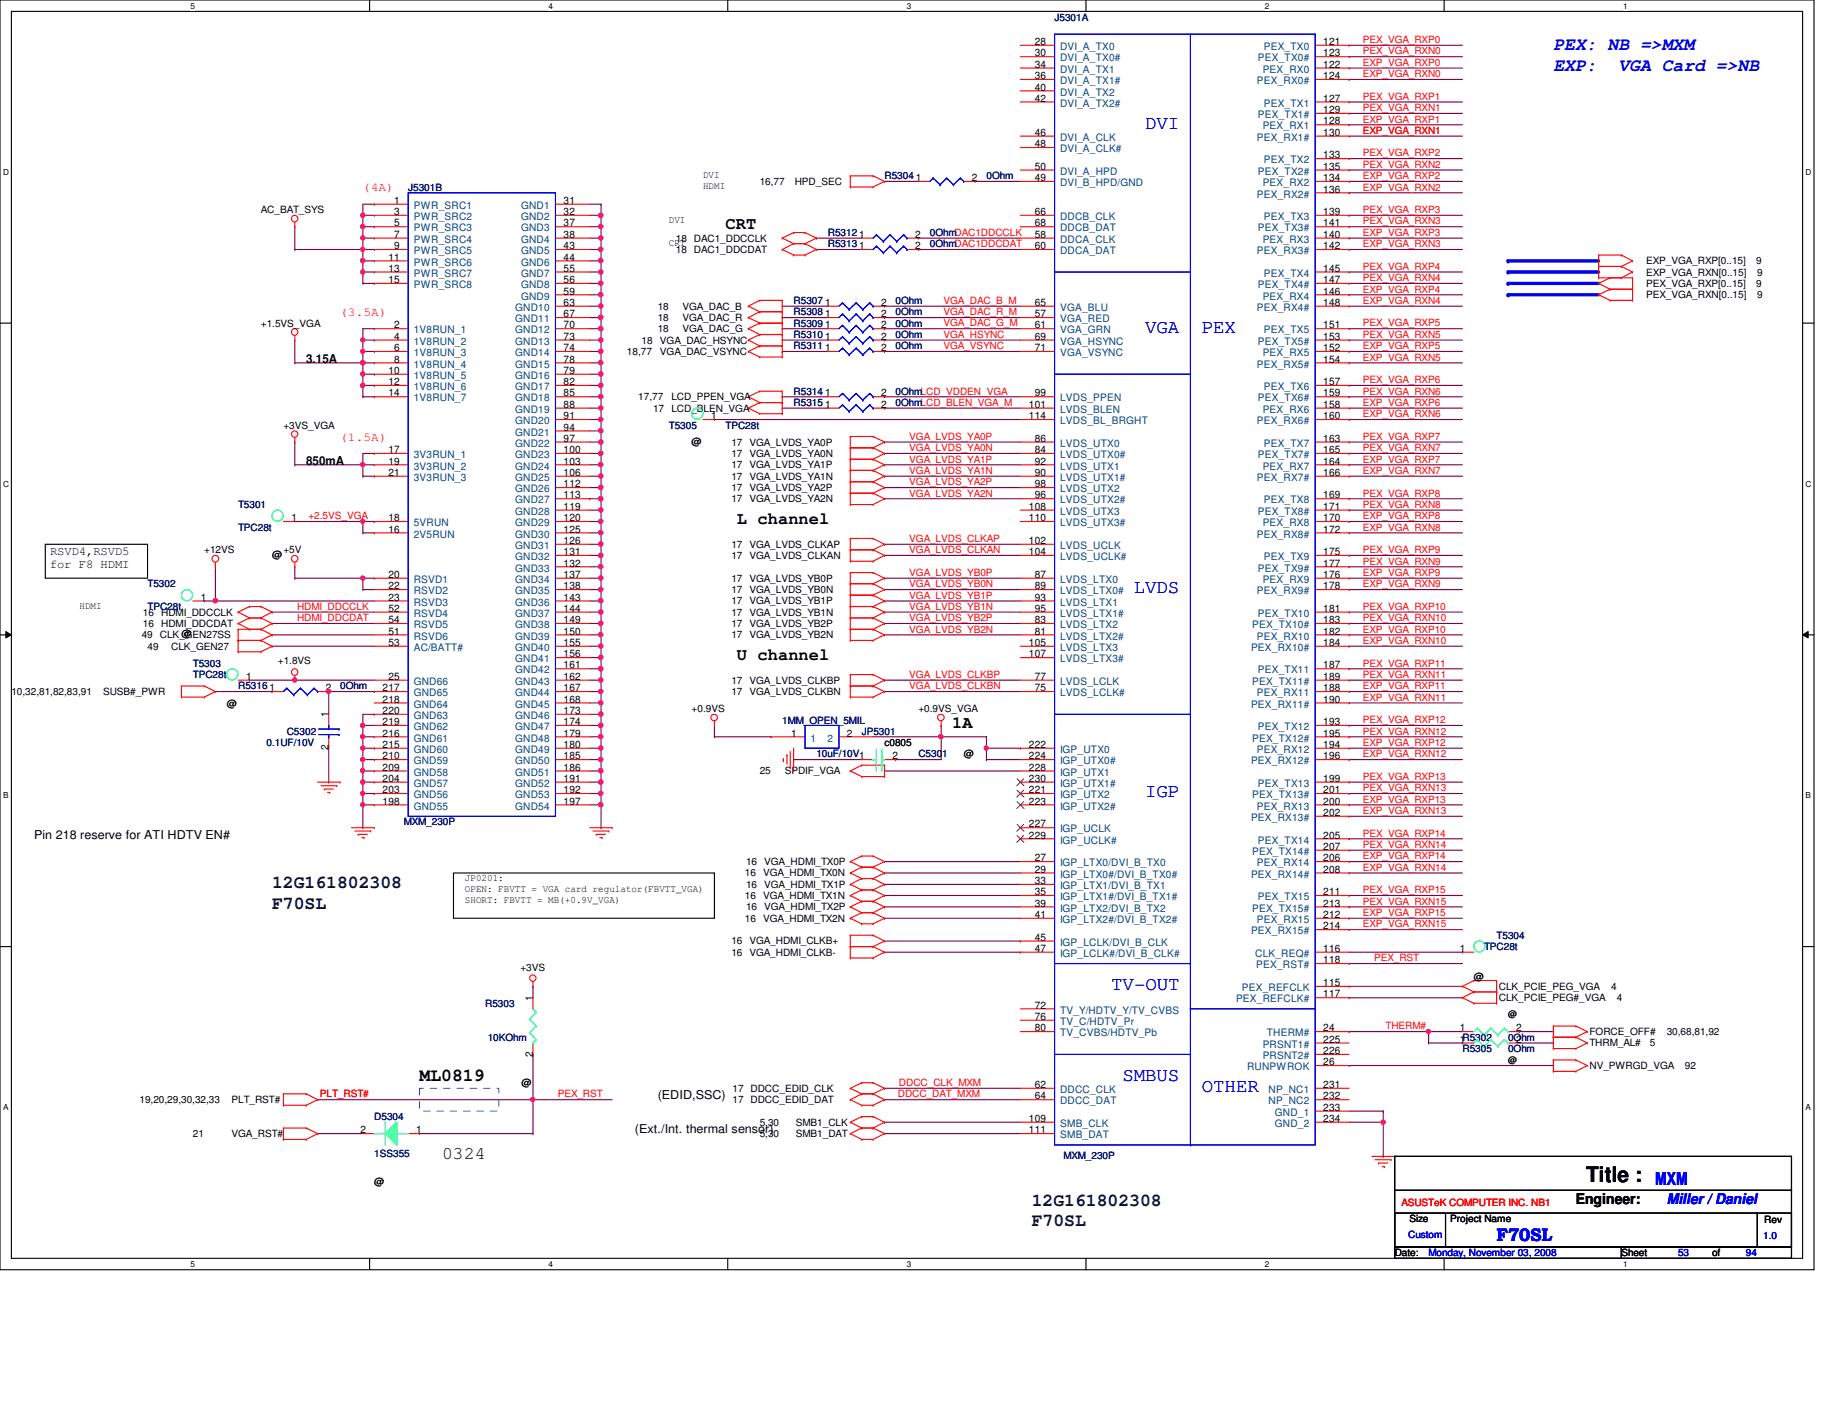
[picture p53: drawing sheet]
<svg xmlns="http://www.w3.org/2000/svg" width="279mm" height="216mm" viewBox="0 0 279 216" stroke-linecap="round" stroke-linejoin="round" font-family="sans-serif">
<defs><g id="words">
<text font-size="3.3" x="241.6" y="180">Title :</text>
<g font-size="2.9" fill="#00f">
<text x="174.5" y="19.6">DVI</text>
<text x="174.5" y="50.7">VGA</text>
<text x="183.1" y="50.7">PEX</text>
<text x="172.7" y="90.4">LVDS</text>
<text x="174.5" y="121.5">IGP</text>
<text x="169.3" y="150.9">TV-OUT</text>
<text x="171" y="164.7">SMBUS</text>
<text x="183.1" y="166.4">OTHER</text>
</g>
<g font-size="2.8" fill="#00f">
<text x="236.6" y="7.6">PEX: NB =&gt;MXM</text>
<text x="236.6" y="10.8">EXP:</text>
<text x="246.5" y="10.8">VGA Card =&gt;NB</text>
<text x="252.2" y="180.5">MXM</text>
<text x="228" y="189.1">F70SL</text>
</g>
<g font-size="2.8" fill="#000040">
<text x="41.4" y="135.3">12G161802308</text>
<text x="41.4" y="138.5">F70SL</text>
<text x="157.2" y="183.7">12G161802308</text>
<text x="157.2" y="186.9">F70SL</text>
</g>
<g font-size="2.8">
<text x="63.9" y="164.7">ML0819</text>
<text x="67.4" y="176.7">0324</text>
</g>
<g font-size="2.6">
<text x="110.5" y="34.9">CRT</text>
<text x="112.3" y="79.8">L channel</text>
<text x="112.3" y="100.6">U channel</text>
<text x="145.1" y="111">1A</text>
</g>
<text font-size="2.2" x="240.1" y="183.4">Engineer:</text>
<text font-size="2.2" fill="#00f" x="253.9" y="183.4">Miller / Daniel</text>
<g font-size="1.9" fill="#f00">
<text x="55.3" y="29.1">(4A)</text>
<text x="51.8" y="48.1">(3.5A)</text>
<text x="51.8" y="67.1">(1.5A)</text>
</g>
<g font-size="1.9">
<text x="46.7" y="55.2">3.15A</text>
<text x="46.7" y="70.8">850mA</text>
<text x="7.6" y="84.6">RSVD4,RSVD5</text>
<text x="7.6" y="86.6">for F8 HDMI</text>
<text x="5.2" y="127.8">Pin 218 reserve for ATI HDTV EN#</text>
<text x="100.2" y="167.5">(EDID,SSC)</text>
<text x="96.7" y="172.7">(Ext./Int. thermal sensor)</text>
</g>
<g font-size="1.6">
<text x="157.6" y="6.9">28</text>
<text x="157.6" y="10.3">34</text>
<text x="157.6" y="8.6">30</text>
<text x="201.6" y="6.9">121</text>
<text x="201.6" y="8.6">123</text>
<text x="201.6" y="10.3">122</text>
<text x="157.6" y="13.8">40</text>
<text x="157.6" y="12.1">36</text>
<text x="157.6" y="15.5">42</text>
<text x="201.6" y="15.5">127</text>
<text x="201.6" y="17.2">129</text>
<text x="201.6" y="12.1">124</text>
<text x="157.6" y="20.7">46</text>
<text x="157.6" y="22.4">48</text>
<text x="201.6" y="20.7">130</text>
<text x="201.6" y="19">128</text>
<text x="139.5" y="27.6">1</text>
<text x="148" y="27.6">2</text>
<text x="157.6" y="25.9">50</text>
<text x="157.6" y="27.6">49</text>
<text x="201.6" y="24.1">133</text>
<text x="201.6" y="25.9">135</text>
<text x="201.6" y="29.3">136</text>
<text x="201.6" y="27.6">134</text>
<text x="60.1" y="31.1">1</text>
<text x="60.1" y="32.8">3</text>
<text x="60.1" y="34.5">5</text>
<text x="85.9" y="31.1">31</text>
<text x="85.9" y="32.8">32</text>
<text x="85.9" y="34.5">37</text>
<text x="157.6" y="32.8">66</text>
<text x="157.6" y="34.5">68</text>
<text x="201.6" y="32.8">139</text>
<text x="201.6" y="34.5">141</text>
<text x="59.2" y="39.7">11</text>
<text x="59.2" y="41.4">13</text>
<text x="60.1" y="36.2">7</text>
<text x="60.1" y="38">9</text>
<text x="85.9" y="36.2">38</text>
<text x="85.9" y="38">43</text>
<text x="85.9" y="39.7">44</text>
<text x="85.9" y="41.4">55</text>
<text x="130.9" y="38">1</text>
<text x="130.9" y="36.2">1</text>
<text x="139.4" y="38">2</text>
<text x="139.4" y="36.2">2</text>
<text x="157.6" y="36.2">58</text>
<text x="157.6" y="38">60</text>
<text x="201.6" y="41.4">145</text>
<text x="201.6" y="38">142</text>
<text x="201.6" y="36.2">140</text>
<text x="59.2" y="43.1">15</text>
<text x="85.9" y="43.1">56</text>
<text x="85.9" y="44.9">59</text>
<text x="85.9" y="46.6">63</text>
<text x="125.7" y="46.6">1</text>
<text x="134.2" y="46.6">2</text>
<text x="157.6" y="46.6">65</text>
<text x="201.6" y="43.1">147</text>
<text x="201.6" y="46.6">148</text>
<text x="201.6" y="44.9">146</text>
<text x="60.1" y="53.5">6</text>
<text x="60.1" y="50">2</text>
<text x="60.1" y="51.8">4</text>
<text x="85.9" y="48.3">67</text>
<text x="85.9" y="50">70</text>
<text x="85.9" y="51.8">73</text>
<text x="85.9" y="53.5">74</text>
<text x="125.7" y="50">1</text>
<text x="125.7" y="53.5">1</text>
<text x="125.7" y="48.3">1</text>
<text x="125.7" y="51.8">1</text>
<text x="134.2" y="50">2</text>
<text x="134.2" y="53.5">2</text>
<text x="134.2" y="48.3">2</text>
<text x="134.2" y="51.8">2</text>
<text x="157.6" y="53.5">71</text>
<text x="157.6" y="48.3">57</text>
<text x="157.6" y="51.8">69</text>
<text x="157.6" y="50">61</text>
<text x="201.6" y="50">151</text>
<text x="201.6" y="51.8">153</text>
<text x="201.6" y="53.5">152</text>
<text x="59.2" y="57">10</text>
<text x="59.2" y="58.7">12</text>
<text x="60.1" y="55.2">8</text>
<text x="85.9" y="55.2">78</text>
<text x="85.9" y="57">79</text>
<text x="85.9" y="58.7">82</text>
<text x="201.6" y="58.7">157</text>
<text x="201.6" y="55.2">154</text>
<text x="59.2" y="60.4">14</text>
<text x="85.9" y="60.4">85</text>
<text x="85.9" y="62.1">88</text>
<text x="85.9" y="63.9">91</text>
<text x="85.9" y="65.6">94</text>
<text x="108.3" y="63.9">1</text>
<text x="125.7" y="62.1">1</text>
<text x="125.7" y="60.4">1</text>
<text x="134.2" y="62.1">2</text>
<text x="134.2" y="60.4">2</text>
<text x="156.8" y="62.1">101</text>
<text x="156.8" y="63.9">114</text>
<text x="157.6" y="60.4">99</text>
<text x="201.6" y="60.4">159</text>
<text x="201.6" y="63.9">160</text>
<text x="201.6" y="62.1">158</text>
<text x="59.2" y="69">17</text>
<text x="59.2" y="70.8">19</text>
<text x="85.9" y="67.3">97</text>
<text x="85.9" y="69">100</text>
<text x="85.9" y="70.8">103</text>
<text x="157.6" y="67.3">86</text>
<text x="157.6" y="70.8">92</text>
<text x="157.6" y="69">84</text>
<text x="201.6" y="67.3">163</text>
<text x="201.6" y="69">165</text>
<text x="201.6" y="70.8">164</text>
<text x="59.2" y="72.5">21</text>
<text x="85.9" y="72.5">106</text>
<text x="85.9" y="74.3">112</text>
<text x="85.9" y="75.9">113</text>
<text x="85.9" y="77.7">119</text>
<text x="156.8" y="77.7">108</text>
<text x="157.6" y="74.3">98</text>
<text x="157.6" y="72.5">90</text>
<text x="157.6" y="75.9">96</text>
<text x="201.6" y="75.9">169</text>
<text x="201.6" y="77.7">171</text>
<text x="201.6" y="72.5">166</text>
<text x="44.4" y="79.4">1</text>
<text x="59.2" y="79.4">18</text>
<text x="59.2" y="81.2">16</text>
<text x="85.9" y="79.4">120</text>
<text x="85.9" y="81.2">125</text>
<text x="85.9" y="82.9">126</text>
<text x="156.8" y="79.4">110</text>
<text x="156.8" y="82.9">102</text>
<text x="201.6" y="81.2">172</text>
<text x="201.6" y="79.4">170</text>
<text x="59.2" y="88.1">20</text>
<text x="59.2" y="89.8">22</text>
<text x="85.9" y="84.6">131</text>
<text x="85.9" y="86.3">132</text>
<text x="85.9" y="88.1">137</text>
<text x="85.9" y="89.8">138</text>
<text x="156.8" y="84.6">104</text>
<text x="157.6" y="88.1">87</text>
<text x="157.6" y="89.8">89</text>
<text x="201.6" y="84.6">175</text>
<text x="201.6" y="86.3">177</text>
<text x="201.6" y="89.8">178</text>
<text x="201.6" y="88.1">176</text>
<text x="30.6" y="91.5">1</text>
<text x="59.2" y="91.5">23</text>
<text x="59.2" y="93.2">52</text>
<text x="59.2" y="95">54</text>
<text x="85.9" y="91.5">143</text>
<text x="85.9" y="93.2">144</text>
<text x="85.9" y="95">149</text>
<text x="157.6" y="91.5">93</text>
<text x="157.6" y="95">83</text>
<text x="157.6" y="93.2">95</text>
<text x="201.6" y="93.2">181</text>
<text x="201.6" y="95">183</text>
<text x="59.2" y="98.4">53</text>
<text x="59.2" y="96.7">51</text>
<text x="85.9" y="96.7">150</text>
<text x="85.9" y="98.4">155</text>
<text x="85.9" y="100.2">156</text>
<text x="85.9" y="101.9">161</text>
<text x="156.8" y="98.4">105</text>
<text x="156.8" y="100.2">107</text>
<text x="157.6" y="96.7">81</text>
<text x="201.6" y="101.9">187</text>
<text x="201.6" y="98.4">184</text>
<text x="201.6" y="96.7">182</text>
<text x="37.5" y="103.6">1</text>
<text x="41.1" y="105.3">1</text>
<text x="49.6" y="105.3">2</text>
<text x="58.3" y="107.1">218</text>
<text x="58.3" y="105.3">217</text>
<text x="59.2" y="103.6">25</text>
<text x="85.9" y="103.6">162</text>
<text x="85.9" y="105.3">167</text>
<text x="85.9" y="107.1">168</text>
<text x="157.6" y="105.3">75</text>
<text x="157.6" y="103.6">77</text>
<text x="201.6" y="103.6">189</text>
<text x="201.6" y="107.1">190</text>
<text x="201.6" y="105.3">188</text>
<text x="50" y="109.3" transform="rotate(-90 50 109.3)">1</text>
<text x="58.3" y="114">215</text>
<text x="58.3" y="112.2">216</text>
<text x="58.3" y="110.5">219</text>
<text x="58.3" y="108.8">220</text>
<text x="85.9" y="108.8">173</text>
<text x="85.9" y="110.5">174</text>
<text x="85.9" y="112.2">179</text>
<text x="85.9" y="114">180</text>
<text x="120.5" y="112.2">1</text>
<text x="129" y="112.2">2</text>
<text x="156.8" y="114">222</text>
<text x="201.6" y="110.5">193</text>
<text x="201.6" y="112.2">195</text>
<text x="201.6" y="114">194</text>
<text x="50" y="114.3" transform="rotate(-90 50 114.3)">2</text>
<text x="58.3" y="119.1">204</text>
<text x="58.3" y="117.4">209</text>
<text x="58.3" y="115.7">210</text>
<text x="85.9" y="115.7">185</text>
<text x="85.9" y="117.4">186</text>
<text x="85.9" y="119.1">191</text>
<text x="136" y="115.7">2</text>
<text x="156.8" y="119.1">230</text>
<text x="156.8" y="115.7">224</text>
<text x="156.8" y="117.4">228</text>
<text x="201.6" y="119.1">199</text>
<text x="201.6" y="115.7">196</text>
<text x="58.3" y="122.6">198</text>
<text x="58.3" y="120.9">203</text>
<text x="85.9" y="120.9">192</text>
<text x="85.9" y="122.6">197</text>
<text x="156.8" y="122.6">223</text>
<text x="156.8" y="120.9">221</text>
<text x="201.6" y="120.9">201</text>
<text x="201.6" y="124.3">202</text>
<text x="201.6" y="122.6">200</text>
<text x="156.8" y="127.8">229</text>
<text x="156.8" y="126.1">227</text>
<text x="157.6" y="131.2">27</text>
<text x="201.6" y="127.8">205</text>
<text x="201.6" y="129.5">207</text>
<text x="201.6" y="131.2">206</text>
<text x="157.6" y="134.7">33</text>
<text x="157.6" y="136.4">35</text>
<text x="157.6" y="133">29</text>
<text x="201.6" y="136.4">211</text>
<text x="201.6" y="133">208</text>
<text x="157.6" y="138.1">39</text>
<text x="157.6" y="139.9">41</text>
<text x="157.6" y="143.3">45</text>
<text x="201.6" y="138.1">213</text>
<text x="201.6" y="141.6">214</text>
<text x="201.6" y="139.9">212</text>
<text x="157.6" y="145">47</text>
<text x="201.6" y="146.8">118</text>
<text x="201.6" y="145">116</text>
<text x="222.4" y="145">1</text>
<text x="81.2" y="152.5" transform="rotate(-90 81.2 152.5)">1</text>
<text x="157.6" y="153.7">72</text>
<text x="157.6" y="155.4">76</text>
<text x="201.6" y="150.2">115</text>
<text x="201.6" y="152">117</text>
<text x="81.2" y="161" transform="rotate(-90 81.2 161)">2</text>
<text x="157.6" y="157.1">80</text>
<text x="201.6" y="158.9">225</text>
<text x="201.6" y="160.6">226</text>
<text x="201.6" y="157.1">24</text>
<text x="222.4" y="157.1">1</text>
<text x="222.4" y="158.9">1R5302</text>
<text x="231" y="157.1">2</text>
<text x="231" y="158.9">2</text>
<text x="157.6" y="167.5">64</text>
<text x="157.6" y="165.8">62</text>
<text x="201.6" y="162.3">26</text>
<text x="201.6" y="165.8">231</text>
<text x="201.6" y="167.5">232</text>
<text x="54.9" y="172.7">2</text>
<text x="63.4" y="172.7">1</text>
<text x="156.8" y="172.7">111</text>
<text x="156.8" y="170.9">109</text>
<text x="201.6" y="169.2">233</text>
<text x="201.6" y="170.9">234</text>
</g>
<g font-size="1.6" fill="#004080">
<text x="161.5" y="7.6">DVI_A_TX0</text>
<text x="161.5" y="11.1">DVI_A_TX1</text>
<text x="161.5" y="9.4">DVI_A_TX0#</text>
<text x="191.6" y="9.4">PEX_TX0#</text>
<text x="192.4" y="11.1">PEX_RX0</text>
<text x="192.5" y="7.6">PEX_TX0</text>
<text x="161.5" y="14.6">DVI_A_TX2</text>
<text x="161.5" y="12.8">DVI_A_TX1#</text>
<text x="161.5" y="16.3">DVI_A_TX2#</text>
<text x="191.5" y="12.8">PEX_RX0#</text>
<text x="191.6" y="18">PEX_TX1#</text>
<text x="192.5" y="16.3">PEX_TX1</text>
<text x="161.5" y="21.5">DVI_A_CLK</text>
<text x="161.5" y="23.2">DVI_A_CLK#</text>
<text x="191.5" y="21.5">PEX_RX1#</text>
<text x="192.4" y="19.7">PEX_RX1</text>
<text x="161.5" y="26.6">DVI_A_HPD</text>
<text x="161.5" y="28.4">DVI_B_HPD/GND</text>
<text x="191.6" y="26.6">PEX_TX2#</text>
<text x="192.4" y="28.4">PEX_RX2</text>
<text x="192.5" y="24.9">PEX_TX2</text>
<text x="63" y="31.8">PWR_SRC1</text>
<text x="63" y="33.5">PWR_SRC2</text>
<text x="63" y="35.3">PWR_SRC3</text>
<text x="79.4" y="31.8">GND1</text>
<text x="79.4" y="33.5">GND2</text>
<text x="79.4" y="35.3">GND3</text>
<text x="161.5" y="33.5">DDCB_CLK</text>
<text x="161.5" y="35.3">DDCB_DAT</text>
<text x="191.5" y="30.1">PEX_RX2#</text>
<text x="191.6" y="35.3">PEX_TX3#</text>
<text x="192.5" y="33.5">PEX_TX3</text>
<text x="63" y="37">PWR_SRC4</text>
<text x="63" y="38.7">PWR_SRC5</text>
<text x="63" y="40.5">PWR_SRC6</text>
<text x="79.4" y="37">GND4</text>
<text x="79.4" y="38.7">GND5</text>
<text x="79.4" y="40.5">GND6</text>
<text x="161.5" y="37">DDCA_CLK</text>
<text x="161.5" y="38.7">DDCA_DAT</text>
<text x="191.5" y="38.7">PEX_RX3#</text>
<text x="192.4" y="37">PEX_RX3</text>
<text x="63" y="42.2">PWR_SRC7</text>
<text x="63" y="43.9">PWR_SRC8</text>
<text x="78.5" y="47.4">GND10</text>
<text x="79.4" y="42.2">GND7</text>
<text x="79.4" y="43.9">GND8</text>
<text x="79.4" y="45.6">GND9</text>
<text x="161.5" y="47.4">VGA_BLU</text>
<text x="191.5" y="47.4">PEX_RX4#</text>
<text x="191.6" y="43.9">PEX_TX4#</text>
<text x="192.4" y="45.6">PEX_RX4</text>
<text x="192.5" y="42.2">PEX_TX4</text>
<text x="63" y="50.8">1V8RUN_1</text>
<text x="63" y="52.5">1V8RUN_2</text>
<text x="78.5" y="49.1">GND11</text>
<text x="78.5" y="50.8">GND12</text>
<text x="78.5" y="52.5">GND13</text>
<text x="161.5" y="49.1">VGA_RED</text>
<text x="161.5" y="52.5">VGA_HSYNC</text>
<text x="161.5" y="50.8">VGA_GRN</text>
<text x="191.6" y="52.5">PEX_TX5#</text>
<text x="192.5" y="50.8">PEX_TX5</text>
<text x="63" y="54.3">1V8RUN_3</text>
<text x="63" y="56">1V8RUN_4</text>
<text x="63" y="57.7">1V8RUN_5</text>
<text x="63" y="59.4">1V8RUN_6</text>
<text x="78.5" y="54.3">GND14</text>
<text x="78.5" y="56">GND15</text>
<text x="78.5" y="57.7">GND16</text>
<text x="78.5" y="59.4">GND17</text>
<text x="161.5" y="54.3">VGA_VSYNC</text>
<text x="191.5" y="56">PEX_RX5#</text>
<text x="192.4" y="54.3">PEX_RX5</text>
<text x="192.5" y="59.4">PEX_TX6</text>
<text x="63" y="61.2">1V8RUN_7</text>
<text x="78.5" y="61.2">GND18</text>
<text x="78.5" y="62.9">GND19</text>
<text x="78.5" y="64.6">GND20</text>
<text x="161.5" y="61.2">LVDS_PPEN</text>
<text x="161.5" y="62.9">LVDS_BLEN</text>
<text x="161.5" y="64.6">LVDS_BL_BRGHT</text>
<text x="191.5" y="64.6">PEX_RX6#</text>
<text x="191.6" y="61.2">PEX_TX6#</text>
<text x="192.4" y="62.9">PEX_RX6</text>
<text x="63" y="69.8">3V3RUN_1</text>
<text x="63" y="71.5">3V3RUN_2</text>
<text x="78.5" y="66.4">GND21</text>
<text x="78.5" y="68.1">GND22</text>
<text x="78.5" y="69.8">GND23</text>
<text x="78.5" y="71.5">GND24</text>
<text x="161.5" y="68.1">LVDS_UTX0</text>
<text x="161.5" y="71.5">LVDS_UTX1</text>
<text x="161.5" y="69.8">LVDS_UTX0#</text>
<text x="191.6" y="69.8">PEX_TX7#</text>
<text x="192.4" y="71.5">PEX_RX7</text>
<text x="192.5" y="68.1">PEX_TX7</text>
<text x="63" y="73.3">3V3RUN_3</text>
<text x="78.5" y="73.3">GND25</text>
<text x="78.5" y="75">GND26</text>
<text x="78.5" y="76.7">GND27</text>
<text x="161.5" y="75">LVDS_UTX2</text>
<text x="161.5" y="73.3">LVDS_UTX1#</text>
<text x="161.5" y="76.7">LVDS_UTX2#</text>
<text x="191.5" y="73.3">PEX_RX7#</text>
<text x="192.5" y="76.7">PEX_TX8</text>
<text x="63" y="80.2">5VRUN</text>
<text x="63" y="81.9">2V5RUN</text>
<text x="78.5" y="78.4">GND28</text>
<text x="78.5" y="80.2">GND29</text>
<text x="78.5" y="81.9">GND30</text>
<text x="78.5" y="83.7">GND31</text>
<text x="161.5" y="78.4">LVDS_UTX3</text>
<text x="161.5" y="80.2">LVDS_UTX3#</text>
<text x="161.5" y="83.7">LVDS_UCLK</text>
<text x="191.5" y="81.9">PEX_RX8#</text>
<text x="191.6" y="78.4">PEX_TX8#</text>
<text x="192.4" y="80.2">PEX_RX8</text>
<text x="63" y="88.8">RSVD1</text>
<text x="78.5" y="85.3">GND32</text>
<text x="78.5" y="87.1">GND33</text>
<text x="78.5" y="88.8">GND34</text>
<text x="161.5" y="88.8">LVDS_LTX0</text>
<text x="161.5" y="85.3">LVDS_UCLK#</text>
<text x="191.6" y="87.1">PEX_TX9#</text>
<text x="192.4" y="88.8">PEX_RX9</text>
<text x="192.5" y="85.3">PEX_TX9</text>
<text x="63" y="90.6">RSVD2</text>
<text x="63" y="92.3">RSVD3</text>
<text x="63" y="94">RSVD4</text>
<text x="63" y="95.7">RSVD5</text>
<text x="78.5" y="90.6">GND35</text>
<text x="78.5" y="92.3">GND36</text>
<text x="78.5" y="94">GND37</text>
<text x="78.5" y="95.7">GND38</text>
<text x="161.5" y="92.3">LVDS_LTX1</text>
<text x="161.5" y="95.7">LVDS_LTX2</text>
<text x="161.5" y="90.6">LVDS_LTX0#</text>
<text x="161.5" y="94">LVDS_LTX1#</text>
<text x="190.8" y="95.7">PEX_TX10#</text>
<text x="191.5" y="90.6">PEX_RX9#</text>
<text x="191.6" y="94">PEX_TX10</text>
<text x="63" y="99.2">AC/BATT#</text>
<text x="63" y="97.5">RSVD6</text>
<text x="78.5" y="97.5">GND39</text>
<text x="78.5" y="99.2">GND40</text>
<text x="78.5" y="100.9">GND41</text>
<text x="161.5" y="99.2">LVDS_LTX3</text>
<text x="161.5" y="97.5">LVDS_LTX2#</text>
<text x="161.5" y="100.9">LVDS_LTX3#</text>
<text x="190.6" y="99.2">PEX_RX10#</text>
<text x="191.5" y="97.5">PEX_RX10</text>
<text x="63" y="107.8">GND64</text>
<text x="63" y="106.1">GND65</text>
<text x="63" y="104.4">GND66</text>
<text x="78.5" y="102.6">GND42</text>
<text x="78.5" y="104.4">GND43</text>
<text x="78.5" y="106.1">GND44</text>
<text x="78.5" y="107.8">GND45</text>
<text x="161.5" y="106.1">LVDS_LCLK#</text>
<text x="161.5" y="104.4">LVDS_LCLK</text>
<text x="190.6" y="107.8">PEX_RX11#</text>
<text x="190.8" y="104.4">PEX_TX11#</text>
<text x="191.5" y="106.1">PEX_RX11</text>
<text x="191.6" y="102.6">PEX_TX11</text>
<text x="63" y="113">GND61</text>
<text x="63" y="111.3">GND62</text>
<text x="63" y="109.6">GND63</text>
<text x="78.5" y="109.6">GND46</text>
<text x="78.5" y="111.3">GND47</text>
<text x="78.5" y="113">GND48</text>
<text x="123.5" y="113">1</text>
<text x="126.1" y="113">2</text>
<text x="190.8" y="113">PEX_TX12#</text>
<text x="191.6" y="111.3">PEX_TX12</text>
<text x="63" y="119.9">GND57</text>
<text x="63" y="118.2">GND58</text>
<text x="63" y="116.5">GND59</text>
<text x="63" y="114.7">GND60</text>
<text x="78.5" y="114.7">GND49</text>
<text x="78.5" y="116.5">GND50</text>
<text x="78.5" y="118.2">GND51</text>
<text x="78.5" y="119.9">GND52</text>
<text x="161.5" y="119.9">IGP_UTX1#</text>
<text x="161.5" y="116.5">IGP_UTX0#</text>
<text x="161.5" y="118.2">IGP_UTX1</text>
<text x="161.5" y="114.7">IGP_UTX0</text>
<text x="190.6" y="116.5">PEX_RX12#</text>
<text x="191.5" y="114.7">PEX_RX12</text>
<text x="191.6" y="119.9">PEX_TX13</text>
<text x="63" y="123.4">GND55</text>
<text x="63" y="121.6">GND56</text>
<text x="78.5" y="121.6">GND53</text>
<text x="78.5" y="123.4">GND54</text>
<text x="161.5" y="123.4">IGP_UTX2#</text>
<text x="161.5" y="121.6">IGP_UTX2</text>
<text x="190.6" y="125.1">PEX_RX13#</text>
<text x="190.8" y="121.6">PEX_TX13#</text>
<text x="191.5" y="123.4">PEX_RX13</text>
<text x="161.5" y="128.5">IGP_UCLK#</text>
<text x="161.5" y="126.8">IGP_UCLK</text>
<text x="161.5" y="132">IGP_LTX0/DVI_B_TX0</text>
<text x="190.8" y="130.3">PEX_TX14#</text>
<text x="191.5" y="132">PEX_RX14</text>
<text x="191.6" y="128.5">PEX_TX14</text>
<text x="161.5" y="135.5">IGP_LTX1/DVI_B_TX1</text>
<text x="161.5" y="137.2">IGP_LTX1#/DVI_B_TX1#</text>
<text x="161.5" y="133.7">IGP_LTX0#/DVI_B_TX0#</text>
<text x="190.6" y="133.7">PEX_RX14#</text>
<text x="191.6" y="137.2">PEX_TX15</text>
<text x="161.5" y="138.9">IGP_LTX2/DVI_B_TX2</text>
<text x="161.5" y="140.6">IGP_LTX2#/DVI_B_TX2#</text>
<text x="190.6" y="142.4">PEX_RX15#</text>
<text x="190.8" y="138.9">PEX_TX15#</text>
<text x="191.5" y="140.6">PEX_RX15</text>
<text x="161.5" y="144.1">IGP_LCLK/DVI_B_CLK</text>
<text x="161.5" y="145.8">IGP_LCLK#/DVI_B_CLK#</text>
<text x="191.2" y="145.8">CLK_REQ#</text>
<text x="191.4" y="147.5">PEX_RST#</text>
<text x="161.5" y="154.4">TV_Y/HDTV_Y/TV_CVBS</text>
<text x="188.3" y="152.7">PEX_REFCLK#</text>
<text x="189.2" y="151">PEX_REFCLK</text>
<text x="161.5" y="157.9">TV_CVBS/HDTV_Pb</text>
<text x="161.5" y="156.2">TV_C/HDTV_Pr</text>
<text x="192.4" y="159.6">PRSNT1#</text>
<text x="192.4" y="161.4">PRSNT2#</text>
<text x="193" y="157.9">THERM#</text>
<text x="161.5" y="166.5">DDCC_CLK</text>
<text x="190" y="163.1">RUNPWROK</text>
<text x="193.3" y="166.5">NP_NC1</text>
<text x="161.5" y="173.4">SMB_DAT</text>
<text x="161.5" y="171.7">SMB_CLK</text>
<text x="161.5" y="168.3">DDCC_DAT</text>
<text x="193.3" y="168.3">NP_NC2</text>
<text x="194.2" y="170">GND_1</text>
<text x="194.2" y="171.7">GND_2</text>
</g>
<g font-size="1.5" fill="#000080">
<text x="160.7" y="3.1">J5301A</text>
<text x="62.2" y="29">J5301B</text>
<text x="134.7" y="27.3">R5304</text>
<text x="150.3" y="27.3">0Ohm</text>
<text x="126.1" y="35.9">R5312</text>
<text x="141.6" y="35.9">0OhmDAC1DDCCLK</text>
<text x="126.1" y="37.7">R5313</text>
<text x="141.6" y="37.7">0OhmDAC1DDCDAT</text>
<text x="120.9" y="46.3">R5307</text>
<text x="136.4" y="46.3">0Ohm</text>
<text x="120.9" y="49.8">R5309</text>
<text x="120.9" y="53.2">R5311</text>
<text x="120.9" y="48">R5308</text>
<text x="120.9" y="51.5">R5310</text>
<text x="136.4" y="49.8">0Ohm</text>
<text x="136.4" y="53.2">0Ohm</text>
<text x="136.4" y="48">0Ohm</text>
<text x="136.4" y="51.5">0Ohm</text>
<text x="101.9" y="65.3">T5305</text>
<text x="110.5" y="65.3">TPC28t</text>
<text x="120.9" y="61.8">R5315</text>
<text x="120.9" y="60.1">R5314</text>
<text x="136.4" y="61.8">0OhmLCD_BLEN_VGA_M</text>
<text x="136.4" y="60.1">0OhmLCD_VDDEN_VGA</text>
<text x="36.3" y="77.4">T5301</text>
<text x="36.3" y="80.9">TPC28t</text>
<text x="22.5" y="89.5">T5302</text>
<text x="22.5" y="93">TPC28t</text>
<text x="29.4" y="101.6">T5303</text>
<text x="29.4" y="103.3">TPC28t</text>
<text x="36.3" y="105">R5316</text>
<text x="51.8" y="105">0Ohm</text>
<text x="40.6" y="113.7">0.1UF/10V</text>
<text x="43.7" y="111.9">C5302</text>
<text x="119.2" y="110.2">1MM_OPEN_5MIL</text>
<text x="131.3" y="111.9">JP5301</text>
<text x="124.4" y="115.4">10uF/10V1</text>
<text x="139.9" y="115.4">C5301</text>
<text x="61.5" y="125.8">MXM_230P</text>
<text x="228" y="143">T5304</text>
<text x="226.1" y="144.8">TPC28t</text>
<text x="73.9" y="153.4">R5303</text>
<text x="74.3" y="158.6">10KOhm</text>
<text x="222.8" y="160.3">R5305</text>
<text x="229.7" y="158.6">0Ohm</text>
<text x="229.7" y="160.3">0Ohm</text>
<text x="57" y="170.7">D5304</text>
<text x="57" y="176.4">1SS355</text>
<text x="162" y="176.5">MXM_230P</text>
</g>
<g font-size="1.5" fill="#f00">
<text x="207.6" y="10">EXP_VGA_RXP0</text>
<text x="207.6" y="8.3">PEX_VGA_RXN0</text>
<text x="207.6" y="6.6">PEX_VGA_RXP0</text>
<text x="207.6" y="11.8">EXP_VGA_RXN0</text>
<text x="207.6" y="15.2">PEX_VGA_RXP1</text>
<text x="207.6" y="16.9">PEX_VGA_RXN1</text>
<text x="207.6" y="23.8">PEX_VGA_RXP2</text>
<text x="207.6" y="18.7">EXP_VGA_RXP1</text>
<text x="207.6" y="20.4">EXP_VGA_RXN1</text>
<text x="207.6" y="29">EXP_VGA_RXN2</text>
<text x="207.6" y="27.3">EXP_VGA_RXP2</text>
<text x="207.6" y="25.6">PEX_VGA_RXN2</text>
<text x="207.6" y="32.5">PEX_VGA_RXP3</text>
<text x="207.6" y="34.2">PEX_VGA_RXN3</text>
<text x="207.6" y="35.9">EXP_VGA_RXP3</text>
<text x="207.6" y="37.7">EXP_VGA_RXN3</text>
<text x="207.6" y="41.1">PEX_VGA_RXP4</text>
<text x="143.7" y="46.3">VGA_DAC_B_M</text>
<text x="207.6" y="46.3">EXP_VGA_RXN4</text>
<text x="207.6" y="44.6">EXP_VGA_RXP4</text>
<text x="207.6" y="42.8">PEX_VGA_RXN4</text>
<text x="143.7" y="48">VGA_DAC_R_M</text>
<text x="143.7" y="49.7">VGA_DAC_G_M</text>
<text x="143.7" y="51.5">VGA_HSYNC</text>
<text x="143.7" y="53.2">VGA_VSYNC</text>
<text x="207.6" y="49.7">PEX_VGA_RXP5</text>
<text x="207.6" y="53.2">EXP_VGA_RXP5</text>
<text x="207.6" y="51.5">PEX_VGA_RXN5</text>
<text x="207.6" y="58.4">PEX_VGA_RXP6</text>
<text x="207.6" y="54.9">EXP_VGA_RXN5</text>
<text x="207.6" y="63.6">EXP_VGA_RXN6</text>
<text x="207.6" y="60.1">PEX_VGA_RXN6</text>
<text x="207.6" y="61.8">EXP_VGA_RXP6</text>
<text x="138.5" y="67">VGA_LVDS_YA0P</text>
<text x="138.5" y="68.7">VGA_LVDS_YA0N</text>
<text x="138.5" y="70.5">VGA_LVDS_YA1P</text>
<text x="207.6" y="67">PEX_VGA_RXP7</text>
<text x="207.6" y="70.5">EXP_VGA_RXP7</text>
<text x="207.6" y="68.7">PEX_VGA_RXN7</text>
<text x="138.5" y="75.6">VGA_LVDS_YA2N</text>
<text x="138.5" y="72.2">VGA_LVDS_YA1N</text>
<text x="138.5" y="74">VGA_LVDS_YA2P</text>
<text x="207.6" y="72.2">EXP_VGA_RXN7</text>
<text x="207.6" y="75.6">PEX_VGA_RXP8</text>
<text x="207.6" y="77.4">PEX_VGA_RXN8</text>
<text x="47" y="79.1">+2.5VS_VGA</text>
<text x="138.5" y="82.6">VGA_LVDS_CLKAP</text>
<text x="207.6" y="79.1">EXP_VGA_RXP8</text>
<text x="207.6" y="80.9">EXP_VGA_RXN8</text>
<text x="138.5" y="84.3">VGA_LVDS_CLKAN</text>
<text x="138.5" y="87.8">VGA_LVDS_YB0P</text>
<text x="138.5" y="89.5">VGA_LVDS_YB0N</text>
<text x="207.6" y="84.3">PEX_VGA_RXP9</text>
<text x="207.6" y="89.5">EXP_VGA_RXN9</text>
<text x="207.6" y="87.8">EXP_VGA_RXP9</text>
<text x="207.6" y="86">PEX_VGA_RXN9</text>
<text x="45.3" y="92.9">HDMI_DDCCLK</text>
<text x="45.3" y="94.7">HDMI_DDCDAT</text>
<text x="138.5" y="94.7">VGA_LVDS_YB2P</text>
<text x="138.5" y="92.9">VGA_LVDS_YB1N</text>
<text x="138.5" y="91.2">VGA_LVDS_YB1P</text>
<text x="207.6" y="92.9">PEX_VGA_RXP10</text>
<text x="207.6" y="94.7">PEX_VGA_RXN10</text>
<text x="138.5" y="96.4">VGA_LVDS_YB2N</text>
<text x="207.6" y="98.1">EXP_VGA_RXN10</text>
<text x="207.6" y="101.6">PEX_VGA_RXP11</text>
<text x="207.6" y="96.4">EXP_VGA_RXP10</text>
<text x="138.5" y="103.3">VGA_LVDS_CLKBP</text>
<text x="138.5" y="105">VGA_LVDS_CLKBN</text>
<text x="207.6" y="103.3">PEX_VGA_RXN11</text>
<text x="207.6" y="106.8">EXP_VGA_RXN11</text>
<text x="207.6" y="105">EXP_VGA_RXP11</text>
<text x="207.6" y="110.2">PEX_VGA_RXP12</text>
<text x="207.6" y="111.9">PEX_VGA_RXN12</text>
<text x="207.6" y="113.7">EXP_VGA_RXP12</text>
<text x="207.6" y="115.4">EXP_VGA_RXN12</text>
<text x="207.6" y="118.8">PEX_VGA_RXP13</text>
<text x="207.6" y="124">EXP_VGA_RXN13</text>
<text x="207.6" y="122.3">EXP_VGA_RXP13</text>
<text x="207.6" y="120.6">PEX_VGA_RXN13</text>
<text x="207.6" y="127.5">PEX_VGA_RXP14</text>
<text x="207.6" y="130.9">EXP_VGA_RXP14</text>
<text x="207.6" y="129.2">PEX_VGA_RXN14</text>
<text x="207.6" y="132.7">EXP_VGA_RXN14</text>
<text x="207.6" y="137.8">PEX_VGA_RXN15</text>
<text x="207.6" y="136.1">PEX_VGA_RXP15</text>
<text x="207.6" y="141.3">EXP_VGA_RXN15</text>
<text x="207.6" y="139.6">EXP_VGA_RXP15</text>
<text x="209.3" y="146.5">PEX_RST</text>
<text x="211.1" y="156.8">THERM#</text>
<text x="48.7" y="167.2">PLT_RST#</text>
<text x="85" y="167.2">PEX_RST</text>
<text x="136.8" y="167.2">DDCC_DAT_MXM</text>
<text x="136.9" y="165.5">DDCC_CLK_MXM</text>
<text x="213.5" y="183.8">ASUSTeK COMPUTER INC. NB1</text>
</g>
<g font-size="1.5">
<text x="107.1" y="27.1">DVI</text>
<text x="107.1" y="28.9">HDMI</text>
<text x="115.7" y="28.2">16,77</text>
<text x="121.1" y="28.2">HPD_SEC</text>
<text x="39.8" y="32.5">AC_BAT_SYS</text>
<text x="101.9" y="34">DVI</text>
<text x="101.9" y="37.5">CRT</text>
<text x="103" y="36.8">18 DAC1_DDCCLK</text>
<text x="103" y="38.5">18 DAC1_DDCDAT</text>
<text x="250.8" y="40.3">EXP_VGA_RXP[0..15]</text>
<text x="250.8" y="42">EXP_VGA_RXN[0..15]</text>
<text x="267.5" y="40.3">9</text>
<text x="267.7" y="42">9</text>
<text x="100.2" y="47.2">18</text>
<text x="104" y="47.2">VGA_DAC_B</text>
<text x="250.8" y="45.5">PEX_VGA_RXN[0..15]</text>
<text x="250.8" y="43.7">PEX_VGA_RXP[0..15]</text>
<text x="267.5" y="43.7">9</text>
<text x="267.7" y="45.5">9</text>
<text x="39.8" y="49.8">+1.5VS_VGA</text>
<text x="97.7" y="52.4">18</text>
<text x="100.2" y="48.9">18</text>
<text x="100.2" y="50.6">18</text>
<text x="100.5" y="52.4">VGA_DAC_HSYNC</text>
<text x="104" y="48.9">VGA_DAC_R</text>
<text x="104" y="50.6">VGA_DAC_G</text>
<text x="95.5" y="54.1">18,77</text>
<text x="100.5" y="54.1">VGA_DAC_VSYNC</text>
<text x="43.2" y="65.3">+3VS_VGA</text>
<text x="97.2" y="61">17,77</text>
<text x="99.5" y="62.7">17</text>
<text x="102.3" y="61">LCD_PPEN_VGA</text>
<text x="102.3" y="62.7">LCD_BLEN_VGA</text>
<text x="105.4" y="67.7">@</text>
<text x="111.4" y="69.6">17 VGA_LVDS_YA0N</text>
<text x="111.4" y="71.4">17 VGA_LVDS_YA1P</text>
<text x="111.4" y="67.9">17 VGA_LVDS_YA0P</text>
<text x="111.4" y="73.1">17 VGA_LVDS_YA1N</text>
<text x="111.4" y="76.5">17 VGA_LVDS_YA2N</text>
<text x="111.4" y="74.8">17 VGA_LVDS_YA2P</text>
<text x="111.4" y="83.4">17 VGA_LVDS_CLKAP</text>
<text x="31.1" y="84.3">+12VS</text>
<text x="41.4" y="85">@</text>
<text x="43.2" y="84.3">+5V</text>
<text x="111.4" y="88.6">17 VGA_LVDS_YB0P</text>
<text x="111.4" y="85.2">17 VGA_LVDS_CLKAN</text>
<text x="12.1" y="92.8">HDMI</text>
<text x="21.8" y="93.8">16</text>
<text x="21.8" y="95.5">16</text>
<text x="24.6" y="93.8">HDMI_DDCCLK</text>
<text x="24.6" y="95.5">HDMI_DDCDAT</text>
<text x="111.4" y="90.3">17 VGA_LVDS_YB0N</text>
<text x="111.4" y="93.8">17 VGA_LVDS_YB1N</text>
<text x="111.4" y="92.1">17 VGA_LVDS_YB1P</text>
<text x="111.4" y="95.5">17 VGA_LVDS_YB2P</text>
<text x="21.6" y="97.3">49 CLK_GEN27SS</text>
<text x="22.5" y="99">49</text>
<text x="26.1" y="99">CLK_GEN27</text>
<text x="27.6" y="97.1">@</text>
<text x="42.3" y="101.2">+1.8VS</text>
<text x="111.4" y="97.3">17 VGA_LVDS_YB2N</text>
<text x="1.7" y="105.9">10,32,81,82,83,91</text>
<text x="15.7" y="105.9">SUSB#_PWR</text>
<text x="34.5" y="107.8">@</text>
<text x="111.4" y="105.9">17 VGA_LVDS_CLKBN</text>
<text x="111.4" y="104.2">17 VGA_LVDS_CLKBP</text>
<text x="105.4" y="108.5">+0.9VS</text>
<text x="134.7" y="113.7">c0805</text>
<text x="139.9" y="108.5">+0.9VS_VGA</text>
<text x="115.7" y="118">25</text>
<text x="119.5" y="118">SPDIF_VGA</text>
<text x="146.8" y="115.4">@</text>
<text x="113.7" y="131.8">16 VGA_HDMI_TX0P</text>
<text x="70.8" y="134.2">JP0201:</text>
<text x="70.8" y="135.9">OPEN: FBVTT = VGA card regulator(FBVTT_VGA)</text>
<text x="70.8" y="137.5">SHORT: FBVTT = MB(+0.9V_VGA)</text>
<text x="113.5" y="137">16 VGA_HDMI_TX1N</text>
<text x="113.5" y="133.5">16 VGA_HDMI_TX0N</text>
<text x="113.7" y="135.3">16 VGA_HDMI_TX1P</text>
<text x="111.4" y="143.9">16 VGA_HDMI_CLKB+</text>
<text x="113.5" y="140.5">16 VGA_HDMI_TX2N</text>
<text x="113.7" y="138.7">16 VGA_HDMI_TX2P</text>
<text x="79.3" y="147.9">+3VS</text>
<text x="111.4" y="145.6">16 VGA_HDMI_CLKB-</text>
<text x="224.5" y="149.3">@</text>
<text x="228.3" y="150.8">CLK_PCIE_PEG_VGA</text>
<text x="228.3" y="152.5">CLK_PCIE_PEG#_VGA</text>
<text x="245.4" y="150.8">4</text>
<text x="246.3" y="152.5">4</text>
<text x="242.1" y="159.4">THRM_AL#</text>
<text x="242.1" y="157.7">FORCE_OFF#</text>
<text x="251.3" y="159.4">5</text>
<text x="253.9" y="157.7">30,68,81,92</text>
<text x="79.5" y="165.5">@</text>
<text x="111.6" y="166.4">17 DDCC_EDID_CLK</text>
<text x="242.1" y="162.9">NV_PWRGD_VGA</text>
<text x="256.7" y="162.9">92</text>
<text x="21.3" y="168.1">19,20,29,30,32,33</text>
<text x="29.4" y="173.3">21</text>
<text x="35.3" y="168.1">PLT_RST#</text>
<text x="35.3" y="173.3">VGA_RST#</text>
<text x="111.6" y="168.1">17 DDCC_EDID_DAT</text>
<text x="115.7" y="171.5">5,30</text>
<text x="115.7" y="173.3">5,30</text>
<text x="121.2" y="171.5">SMB1_CLK</text>
<text x="121.2" y="173.3">SMB1_DAT</text>
<text x="57" y="180.5">@</text>
<text x="212.5" y="191.4">Date:</text>
<text x="214.7" y="186.2">Size</text>
<text x="220.9" y="186.2">Project Name</text>
<text x="247" y="191.4">Sheet</text>
<text x="260.8" y="191.4">of</text>
<text x="268.8" y="186.4">Rev</text>
</g>
<g font-size="1.5" fill="#00f">
<text x="214.5" y="188.6">Custom</text>
<text x="217.6" y="191.4">Monday, November 03, 2008</text>
<text x="255.7" y="191.4">53</text>
<text x="266" y="191.4">94</text>
<text x="268.6" y="188.8">1.0</text>
</g>
<g font-size="1.4">
<text x="229.7" y="155">@</text>
<text x="229.7" y="161.9">@</text>
</g>
<g font-size="1.3">
<text x="29" y="1.4">5</text>
<text x="83.6" y="1.4">4</text>
<text x="138.1" y="1.4">3</text>
<text x="192.7" y="1.4">2</text>
<text x="247.3" y="1.4">1</text>
<text x=".5" y="26.6">D</text>
<text x="275.1" y="26.6">D</text>
<text x=".5" y="74.1">C</text>
<text x="275.1" y="74.1">C</text>
<text x=".5" y="121.6">B</text>
<text x="275.1" y="121.6">B</text>
<text x=".5" y="169.1">A</text>
<text x="275.1" y="169.1">A</text>
<text x="29" y="193.1">5</text>
<text x="83.6" y="193.1">4</text>
<text x="138.1" y="193.1">3</text>
<text x="192.7" y="193.1">2</text>
<text x="247.3" y="193.1">1</text>
</g>
</g></defs>
<path d="M0 0h276.4v193.5h-276.4zM1.7 1.7h272.9v190h-272.9z" fill="none" stroke="#000" stroke-width=".17"/>
<g fill="#fff">
<path d="M29 .2h.7v1.4h-.7z"/>
<path d="M29 191.9h.7v1.4h-.7z"/>
</g>
<path d="M56.3 0v1.7M56.3 191.7v1.8" fill="none" stroke="#000" stroke-width=".17"/>
<g fill="#fff">
<path d="M83.6 .2h.6v1.4h-.6z"/>
<path d="M83.6 191.9h.6v1.4h-.6z"/>
</g>
<path d="M110.9 0v1.7M110.9 191.7v1.8" fill="none" stroke="#000" stroke-width=".17"/>
<g fill="#fff">
<path d="M138.1 .2h.7v1.4h-.7z"/>
<path d="M138.1 191.9h.7v1.4h-.7z"/>
</g>
<path d="M165.4 0v1.7M165.4 191.7v1.8" fill="none" stroke="#000" stroke-width=".17"/>
<g fill="#fff">
<path d="M192.7 .2h.7v1.4h-.7z"/>
<path d="M192.7 191.9h.7v1.4h-.7z"/>
</g>
<path d="M220 0v1.7M220 191.7v1.8" fill="none" stroke="#000" stroke-width=".17"/>
<g fill="#fff">
<path d="M247.3 .2h.6v1.4h-.6z"/>
<path d="M247.3 191.9h.6v1.4h-.6z"/>
<path d="M.5 25.5h.9v1.4h-.9z"/>
<path d="M275.1 25.5h.9v1.4h-.9z"/>
<path d="M.5 73h.9v1.4h-.9z"/>
<path d="M275.1 73h.9v1.4h-.9z"/>
</g>
<path d="M0 49.2h1.7M274.6 49.2h1.8" fill="none" stroke="#000" stroke-width=".17"/>
<g fill="#fff">
<path d="M.5 120.5h.8v1.4h-.8z"/>
<path d="M275.1 120.5h.8v1.4h-.8z"/>
</g>
<path d="M0 96.7h1.7M274.6 96.7h1.8" fill="none" stroke="#000" stroke-width=".17"/>
<path d="M.9 96.2l.8 .5-.8 .5zM274.6 96.7l.9-.5v1z" fill="#000"/>
<path d="M.9 96.2l.8 .5-.8 .5zM274.6 96.7l.9-.5v1z" fill="none" stroke="#000" stroke-width=".15"/>
<g fill="#fff">
<path d="M.5 168h.8v1.4h-.8z"/>
<path d="M275.1 168h.8v1.4h-.8z"/>
</g>
<path d="M0 144.2h1.7M274.6 144.2h1.8" fill="none" stroke="#000" stroke-width=".17"/>
<path d="M217.6 157.2h.1M217.6 157.2h5.2" fill="none" stroke="#800040" stroke-width=".17"/>
<circle cx="217.6" cy="157.2" r=".32" fill="#f0f"/>
<circle cx="217.6" cy="157.2" r=".32" fill="none" stroke="#f0f" stroke-width=".17"/>
<g fill="none" stroke="#800040" stroke-width=".17">
<path d="M91.6 79.5v1.7M134.7 67.4h.1M134.7 76h.1M134.7 72.6h.1M134.7 69.1h.1M134.7 74.3h.1M134.7 70.8h.1M134.7 67.4h20.7M134.7 76h20.7M134.7 72.6h20.7M134.7 69.1h20.7M134.7 74.3h20.7"/>
<path d="M134.7 70.8h20.7M91.6 81.2h.1M134.7 95h.1M134.7 93.3h.1M134.7 84.6h.1M134.7 91.6h.1M134.7 88.1h.1M134.7 82.9h.1M134.7 89.8h.1M134.7 96.7h.1M134.7 95h20.7M134.7 93.3h20.7"/>
<path d="M134.7 84.6h20.7M134.7 91.6h20.7M134.7 88.1h20.7M134.7 82.9h20.7M134.7 89.8h20.7M134.7 96.7h20.7M55.3 110.5h.1M55.3 119.2h.1M55.3 108.8v1.7M55.3 117.5v1.7M134.7 103.6h.1M134.7 105.4h.1"/>
<path d="M134.7 103.6h20.7M134.7 105.4h20.7M205.5 146.8h.1M205.5 150.3h.1M205.5 152h.1M205.5 146.8h17.3M205.5 150.3h17.3M205.5 152h17.3M231.4 157.2h.1M231.4 157.2h5.2M134.7 172.7h.1M134.7 171h.1"/>
<path d="M134.7 165.8h.1M134.7 167.6h.1M134.7 172.7h20.7M134.7 171h20.7M134.7 165.8h20.7M134.7 167.6h20.7M205.5 162.3h.1M205.5 162.3h31.1"/>
</g>
<circle cx="91.5" cy="81.2" r=".33" fill="#f0f"/>
<circle cx="91.5" cy="81.2" r=".33" fill="none" stroke="#f0f" stroke-width=".17"/>
<path d="M91.6 91.6h.1M91.6 89.8v1.8" fill="none" stroke="#800040" stroke-width=".17"/>
<circle cx="91.5" cy="91.5" r=".34" fill="#f0f"/>
<circle cx="91.5" cy="91.5" r=".34" fill="none" stroke="#f0f" stroke-width=".17"/>
<path d="M91.6 95h.1M91.6 93.3v1.7" fill="none" stroke="#800040" stroke-width=".17"/>
<circle cx="91.5" cy="95" r=".33" fill="#f0f"/>
<circle cx="91.5" cy="95" r=".33" fill="none" stroke="#f0f" stroke-width=".17"/>
<path d="M91.6 103.6h.1M91.6 101.9v1.7" fill="none" stroke="#800040" stroke-width=".17"/>
<circle cx="91.5" cy="103.6" r=".33" fill="#f0f"/>
<circle cx="91.5" cy="103.6" r=".33" fill="none" stroke="#f0f" stroke-width=".17"/>
<path d="M91.6 105.4h.1M91.6 103.6v1.8" fill="none" stroke="#800040" stroke-width=".17"/>
<circle cx="91.5" cy="105.3" r=".33" fill="#f0f"/>
<circle cx="91.5" cy="105.3" r=".33" fill="none" stroke="#f0f" stroke-width=".17"/>
<g fill="none" stroke="#800040" stroke-width=".17">
<path d="M205.5 15.5h.1M205.5 17.3h.1M205.5 10.4h.1M205.5 8.6h.1M205.5 6.9h.1M205.5 19h.1M205.5 12.1h.1M205.5 15.5h17.3M205.5 17.3h17.3M205.5 10.4h17.3M205.5 8.6h17.3M205.5 6.9h17.3"/>
<path d="M205.5 19h17.3M205.5 12.1h17.3M55.3 39.8h.1M55.3 38v1.8M205.5 38h.1M205.5 24.2h.1M205.5 32.8h.1M205.5 29.4h.1M205.5 27.6h.1M205.5 34.5h.1M205.5 25.9h.1M205.5 36.3h.1"/>
<path d="M205.5 38h17.3M205.5 24.2h17.3M205.5 32.8h17.3M205.5 29.4h17.3M205.5 27.6h17.3M205.5 34.5h17.3M205.5 25.9h17.3M205.5 36.3h17.3M205.5 46.7h.1M205.5 50.1h.1M205.5 44.9h.1M205.5 41.4h.1"/>
<path d="M205.5 53.6h.1M205.5 58.7h.1M205.5 55.3h.1M205.5 43.2h.1M205.5 51.8h.1M205.5 46.7h17.3M205.5 50.1h17.3M205.5 44.9h17.3M205.5 41.4h17.3M205.5 53.6h17.3M205.5 58.7h17.3M205.5 55.3h17.3"/>
<path d="M205.5 43.2h17.3M205.5 51.8h17.3M205.5 67.4h.1M205.5 70.8h.1M205.5 63.9h.1M205.5 79.5h.1M205.5 72.6h.1M205.5 69.1h.1M205.5 76h.1M205.5 60.5h.1M205.5 62.2h.1M205.5 77.7h.1"/>
<path d="M205.5 67.4h17.3M205.5 70.8h17.3M205.5 63.9h17.3M205.5 79.5h17.3M205.5 72.6h17.3M205.5 69.1h17.3M205.5 76h17.3M205.5 60.5h17.3M205.5 62.2h17.3M205.5 77.7h17.3M205.5 98.5h.1M205.5 93.3h.1"/>
<path d="M205.5 84.6h.1M205.5 95h.1M205.5 89.8h.1M205.5 88.1h.1M205.5 86.4h.1M205.5 96.7h.1M205.5 81.2h.1M205.5 98.5h17.3M205.5 93.3h17.3M205.5 84.6h17.3M205.5 95h17.3M205.5 89.8h17.3"/>
<path d="M205.5 88.1h17.3M205.5 86.4h17.3M205.5 96.7h17.3M205.5 81.2h17.3M205.5 110.5h.1M205.5 115.7h.1M205.5 119.2h.1M205.5 103.6h.1M205.5 107.1h.1M205.5 112.3h.1M205.5 114h.1M205.5 105.4h.1"/>
<path d="M205.5 101.9h.1M205.5 110.5h17.3M205.5 115.7h17.3M205.5 119.2h17.3M205.5 103.6h17.3M205.5 107.1h17.3M205.5 112.3h17.3M205.5 114h17.3M205.5 105.4h17.3M205.5 101.9h17.3M91.6 126.1h.1M91.6 122.6v3.5"/>
<path d="M205.5 127.8h.1M205.5 133h.1M205.5 124.4h.1M205.5 138.2h.1M205.5 136.4h.1M205.5 131.3h.1M205.5 139.9h.1M205.5 122.6h.1M205.5 120.9h.1M205.5 129.5h.1M205.5 127.8h17.3M205.5 133h17.3"/>
<path d="M205.5 124.4h17.3M205.5 138.2h17.3M205.5 136.4h17.3M205.5 131.3h17.3M205.5 139.9h17.3M205.5 122.6h17.3M205.5 120.9h17.3M205.5 129.5h17.3M205.5 141.6h.1M205.5 141.6h17.3"/>
</g>
<circle cx="55.3" cy="39.7" r=".33" fill="#f0f"/>
<circle cx="55.3" cy="39.7" r=".33" fill="none" stroke="#f0f" stroke-width=".17"/>
<path d="M91.6 58.7h.1M91.6 57v1.7" fill="none" stroke="#800040" stroke-width=".17"/>
<circle cx="91.5" cy="58.7" r=".34" fill="#f0f"/>
<circle cx="91.5" cy="58.7" r=".34" fill="none" stroke="#f0f" stroke-width=".17"/>
<path d="M91.6 48.4h.1M91.6 46.7v1.7" fill="none" stroke="#800040" stroke-width=".17"/>
<circle cx="91.5" cy="48.3" r=".34" fill="#f0f"/>
<circle cx="91.5" cy="48.3" r=".34" fill="none" stroke="#f0f" stroke-width=".17"/>
<path d="M55.3 57h.1M55.3 55.3v1.7" fill="none" stroke="#800040" stroke-width=".17"/>
<circle cx="55.3" cy="55.3" r=".32" fill="#f0f"/>
<circle cx="55.3" cy="55.3" r=".32" fill="none" stroke="#f0f" stroke-width=".17"/>
<path d="M91.6 76h.1M91.6 74.3v1.7" fill="none" stroke="#800040" stroke-width=".17"/>
<circle cx="91.5" cy="76" r=".34" fill="#f0f"/>
<circle cx="91.5" cy="76" r=".34" fill="none" stroke="#f0f" stroke-width=".17"/>
<path d="M55.3 43.2h.1M55.3 41.4v1.8M91.6 98.5v1.7M91.6 100.2h.1" fill="none" stroke="#800040" stroke-width=".17"/>
<circle cx="91.5" cy="100.2" r=".34" fill="#f0f"/>
<circle cx="91.5" cy="100.2" r=".34" fill="none" stroke="#f0f" stroke-width=".17"/>
<path d="M91.6 119.2h.1M91.6 117.5v1.7" fill="none" stroke="#800040" stroke-width=".17"/>
<circle cx="91.5" cy="119.2" r=".34" fill="#f0f"/>
<circle cx="91.5" cy="119.2" r=".34" fill="none" stroke="#f0f" stroke-width=".17"/>
<path d="M91.6 44.9h.1M91.6 43.2v1.7" fill="none" stroke="#800040" stroke-width=".17"/>
<circle cx="91.5" cy="44.9" r=".33" fill="#f0f"/>
<circle cx="91.5" cy="44.9" r=".33" fill="none" stroke="#f0f" stroke-width=".17"/>
<path d="M91.6 84.6h.1M91.6 82.9v1.7" fill="none" stroke="#800040" stroke-width=".17"/>
<circle cx="91.5" cy="84.6" r=".34" fill="#f0f"/>
<circle cx="91.5" cy="84.6" r=".34" fill="none" stroke="#f0f" stroke-width=".17"/>
<path d="M91.6 108.8h.1M91.6 107.1v1.7" fill="none" stroke="#800040" stroke-width=".17"/>
<circle cx="91.5" cy="108.8" r=".34" fill="#f0f"/>
<circle cx="91.5" cy="108.8" r=".34" fill="none" stroke="#f0f" stroke-width=".17"/>
<g fill="none" stroke="#800040" stroke-width=".17">
<path d="M55.3 31.1h1.7M57 31.1h.1M55.3 50.1h1.7M57 50.1h.1M89.8 51.8h1.8M91.6 51.8h.1M89.8 70.8h1.8M89.8 69.1h1.8M89.8 67.4h1.8M89.8 63.9h1.8M91.6 70.8h.1M91.6 69.1h.1"/>
<path d="M91.6 67.4h.1M91.6 63.9h.1M91.6 67.4v1.7M89.8 82.9h1.8M91.6 82.9h.1M89.8 119.2h1.8M89.8 117.5h1.8M89.8 114h1.8M91.6 119.2h.1M91.6 117.5h.1M91.6 114h.1"/>
</g>
<circle cx="91.5" cy="69.1" r=".33" fill="#f0f"/>
<circle cx="91.5" cy="69.1" r=".33" fill="none" stroke="#f0f" stroke-width=".17"/>
<path d="M55.3 122.6h1.7M57 122.6h.1" fill="none" stroke="#800040" stroke-width=".17"/>
<circle cx="55.3" cy="122.6" r=".32" fill="#f0f"/>
<circle cx="55.3" cy="122.6" r=".32" fill="none" stroke="#f0f" stroke-width=".17"/>
<path d="M89.8 31.1h1.8M91.6 31.1h.1M89.8 62.2h1.8M91.6 62.2h.1M89.8 86.4h1.8M91.6 86.4h.1M89.8 112.3h1.8M91.6 112.3h.1M91.6 110.5h.1M91.6 108.8v1.7" fill="none" stroke="#800040" stroke-width=".17"/>
<circle cx="91.5" cy="110.5" r=".34" fill="#f0f"/>
<circle cx="91.5" cy="110.5" r=".34" fill="none" stroke="#f0f" stroke-width=".17"/>
<path d="M55.3 38h1.7M57 38h.1M55.3 41.4h1.7M57 41.4h.1M89.8 55.3h1.8M91.6 55.3h.1M91.6 62.2h.1M91.6 60.5v1.7M89.8 93.3h1.8M91.6 93.3h.1" fill="none" stroke="#800040" stroke-width=".17"/>
<circle cx="91.5" cy="62.2" r=".33" fill="#f0f"/>
<circle cx="91.5" cy="62.2" r=".33" fill="none" stroke="#f0f" stroke-width=".17"/>
<path d="M44.9 55.3h10.4M55.3 55.3h.1" fill="none" stroke="#800040" stroke-width=".17"/>
<circle cx="55.3" cy="55.3" r=".32" fill="#f0f"/>
<circle cx="55.3" cy="55.3" r=".32" fill="none" stroke="#f0f" stroke-width=".17"/>
<path d="M91.6 72.6h.1M91.6 70.8v1.8" fill="none" stroke="#800040" stroke-width=".17"/>
<circle cx="91.5" cy="72.5" r=".33" fill="#f0f"/>
<circle cx="91.5" cy="72.5" r=".33" fill="none" stroke="#f0f" stroke-width=".17"/>
<path d="M91.6 67.4h.1M91.6 65.7v1.7" fill="none" stroke="#800040" stroke-width=".17"/>
<circle cx="91.5" cy="67.3" r=".34" fill="#f0f"/>
<circle cx="91.5" cy="67.3" r=".34" fill="none" stroke="#f0f" stroke-width=".17"/>
<path d="M91.6 96.7h.1M91.6 95v1.7" fill="none" stroke="#800040" stroke-width=".17"/>
<circle cx="91.5" cy="96.7" r=".33" fill="#f0f"/>
<circle cx="91.5" cy="96.7" r=".33" fill="none" stroke="#f0f" stroke-width=".17"/>
<g fill="none" stroke="#800040" stroke-width=".17">
<path d="M55.3 57h1.7M57 57h.1M89.8 46.7h1.8M91.6 46.7h.1M91.6 55.3h.1M91.6 53.6v1.7M89.8 77.7h1.8M89.8 65.7h1.8M91.6 77.7h.1M91.6 65.7h.1M89.8 89.8h1.8M89.8 84.6h1.8"/>
<path d="M91.6 89.8h.1M91.6 84.6h.1"/>
</g>
<circle cx="91.5" cy="55.3" r=".33" fill="#f0f"/>
<circle cx="91.5" cy="55.3" r=".33" fill="none" stroke="#f0f" stroke-width=".17"/>
<g fill="none" stroke="#800040" stroke-width=".17">
<path d="M89.8 48.4h1.8M89.8 44.9h1.8M91.6 48.4h.1M91.6 44.9h.1M89.8 74.3h1.8M91.6 74.3h.1M55.3 117.5h.1M55.3 114h1.7M55.3 115.7v1.8M57 114h.1M89.8 110.5h1.8M89.8 103.6h1.8"/>
<path d="M91.6 110.5h.1M91.6 103.6h.1"/>
</g>
<circle cx="55.3" cy="117.4" r=".33" fill="#f0f"/>
<circle cx="55.3" cy="117.4" r=".33" fill="none" stroke="#f0f" stroke-width=".17"/>
<path d="M55.3 39.8v1.6M55.3 41.4h.1" fill="none" stroke="#800040" stroke-width=".17"/>
<circle cx="55.3" cy="41.4" r=".33" fill="#f0f"/>
<circle cx="55.3" cy="41.4" r=".33" fill="none" stroke="#f0f" stroke-width=".17"/>
<g fill="none" stroke="#800040" stroke-width=".17">
<path d="M55.3 32.8h1.7M57 32.8h.1M55.3 58.7h.1M55.3 55.3h1.7M55.3 53.6h1.7M55.3 57v1.7M57 55.3h.1M57 53.6h.1M89.8 57h1.8M89.8 41.4h1.8M91.6 57h.1M91.6 41.4h.1"/>
<path d="M89.8 107.1h1.8M91.6 107.1h.1"/>
</g>
<circle cx="55.3" cy="57" r=".33" fill="#f0f"/>
<circle cx="55.3" cy="57" r=".33" fill="none" stroke="#f0f" stroke-width=".17"/>
<circle cx="55.3" cy="58.7" r=".33" fill="#f0f"/>
<circle cx="55.3" cy="58.7" r=".33" fill="none" stroke="#f0f" stroke-width=".17"/>
<path d="M91.6 32.8h.1M91.6 31.1v1.7M91.6 43.2h.1M91.6 41.4v1.8" fill="none" stroke="#800040" stroke-width=".17"/>
<circle cx="91.5" cy="43.2" r=".33" fill="#f0f"/>
<circle cx="91.5" cy="43.2" r=".33" fill="none" stroke="#f0f" stroke-width=".17"/>
<path d="M91.6 70.8h.1M91.6 69.1v1.7" fill="none" stroke="#800040" stroke-width=".17"/>
<circle cx="91.5" cy="70.8" r=".33" fill="#f0f"/>
<circle cx="91.5" cy="70.8" r=".33" fill="none" stroke="#f0f" stroke-width=".17"/>
<path d="M91.6 86.4h.1M91.6 84.6v1.8" fill="none" stroke="#800040" stroke-width=".17"/>
<circle cx="91.5" cy="86.3" r=".33" fill="#f0f"/>
<circle cx="91.5" cy="86.3" r=".33" fill="none" stroke="#f0f" stroke-width=".17"/>
<g fill="none" stroke="#800040" stroke-width=".17">
<path d="M44.9 38h.1M44.9 34.5v3.5M55.3 36.3h1.7M57 36.3h.1M91.6 38h.1M91.6 36.3v1.7M55.3 43.2h1.7M57 43.2h.1M89.8 43.2h1.8M91.6 43.2h.1M89.8 98.5h1.8M89.8 96.7h1.8"/>
<path d="M91.6 98.5h.1M91.6 96.7h.1M89.8 101.9h1.8M91.6 101.9h.1"/>
</g>
<circle cx="91.5" cy="38" r=".33" fill="#f0f"/>
<circle cx="91.5" cy="38" r=".33" fill="none" stroke="#f0f" stroke-width=".17"/>
<path d="M91.6 46.7h.1M91.6 44.9v1.8" fill="none" stroke="#800040" stroke-width=".17"/>
<circle cx="91.5" cy="46.6" r=".33" fill="#f0f"/>
<circle cx="91.5" cy="46.6" r=".33" fill="none" stroke="#f0f" stroke-width=".17"/>
<path d="M55.3 38h.1M55.3 36.3v1.7" fill="none" stroke="#800040" stroke-width=".17"/>
<circle cx="55.3" cy="36.3" r=".32" fill="#f0f"/>
<circle cx="55.3" cy="36.3" r=".32" fill="none" stroke="#f0f" stroke-width=".17"/>
<path d="M55.3 39.8h1.7M57 39.8h.1M89.8 36.3h1.8M91.6 36.3h.1M89.8 53.6h1.8M91.6 53.6h.1M91.6 65.7h.1M91.6 63.9v1.8M55.3 117.5h1.7M57 117.5h.1M89.8 105.4h1.8M91.6 105.4h.1" fill="none" stroke="#800040" stroke-width=".17"/>
<circle cx="91.5" cy="65.6" r=".34" fill="#f0f"/>
<circle cx="91.5" cy="65.6" r=".34" fill="none" stroke="#f0f" stroke-width=".17"/>
<path d="M91.6 119.2v1.7M91.6 120.9h.1" fill="none" stroke="#800040" stroke-width=".17"/>
<circle cx="91.5" cy="120.9" r=".33" fill="#f0f"/>
<circle cx="91.5" cy="120.9" r=".33" fill="none" stroke="#f0f" stroke-width=".17"/>
<path d="M89.8 39.8h1.8M91.6 39.8h.1M89.8 79.5h1.8M91.6 79.5h.1M89.8 100.2h1.8M91.6 100.2h.1M91.6 107.1h.1M91.6 105.4v1.7" fill="none" stroke="#800040" stroke-width=".17"/>
<circle cx="91.5" cy="107.1" r=".33" fill="#f0f"/>
<circle cx="91.5" cy="107.1" r=".33" fill="none" stroke="#f0f" stroke-width=".17"/>
<path d="M91.6 93.3h.1M91.6 91.6v1.7" fill="none" stroke="#800040" stroke-width=".17"/>
<circle cx="91.5" cy="93.3" r=".34" fill="#f0f"/>
<circle cx="91.5" cy="93.3" r=".34" fill="none" stroke="#f0f" stroke-width=".17"/>
<path d="M91.6 39.8v1.6M91.6 41.4h.1M55.3 112.3h1.7M57 112.3h.1" fill="none" stroke="#800040" stroke-width=".17"/>
<circle cx="91.5" cy="41.4" r=".34" fill="#f0f"/>
<circle cx="91.5" cy="41.4" r=".34" fill="none" stroke="#f0f" stroke-width=".17"/>
<path d="M55.3 114h.1M55.3 112.3v1.7" fill="none" stroke="#800040" stroke-width=".17"/>
<circle cx="55.3" cy="114" r=".32" fill="#f0f"/>
<circle cx="55.3" cy="114" r=".32" fill="none" stroke="#f0f" stroke-width=".17"/>
<path d="M91.6 50.1h.1M91.6 48.4v1.7" fill="none" stroke="#800040" stroke-width=".17"/>
<circle cx="91.5" cy="50.1" r=".34" fill="#f0f"/>
<circle cx="91.5" cy="50.1" r=".34" fill="none" stroke="#f0f" stroke-width=".17"/>
<path d="M91.6 74.3h.1M91.6 72.6v1.7" fill="none" stroke="#800040" stroke-width=".17"/>
<circle cx="91.5" cy="74.2" r=".34" fill="#f0f"/>
<circle cx="91.5" cy="74.2" r=".34" fill="none" stroke="#f0f" stroke-width=".17"/>
<path d="M44.9 38h10.4M55.3 38h.1" fill="none" stroke="#800040" stroke-width=".17"/>
<circle cx="55.3" cy="38" r=".32" fill="#f0f"/>
<circle cx="55.3" cy="38" r=".32" fill="none" stroke="#f0f" stroke-width=".17"/>
<path d="M91.6 117.5h.1M91.6 115.7v1.8" fill="none" stroke="#800040" stroke-width=".17"/>
<circle cx="91.5" cy="117.4" r=".34" fill="#f0f"/>
<circle cx="91.5" cy="117.4" r=".34" fill="none" stroke="#f0f" stroke-width=".17"/>
<path d="M55.3 51.8h1.7M57 51.8h.1M89.8 60.5h1.8M91.6 60.5h.1M55.3 119.2v1.7M89.8 108.8h1.8M91.6 108.8h.1M55.3 120.9h.1M55.3 120.9h1.7M57 120.9h.1" fill="none" stroke="#800040" stroke-width=".17"/>
<circle cx="55.3" cy="120.9" r=".32" fill="#f0f"/>
<circle cx="55.3" cy="120.9" r=".32" fill="none" stroke="#f0f" stroke-width=".17"/>
<g fill="none" stroke="#800040" stroke-width=".17">
<path d="M55.3 34.5h1.7M57 34.5h.1M89.8 38h1.8M91.6 38h.1M89.8 50.1h1.8M91.6 50.1h.1M44.9 70.8h.1M44.9 67.4v3.4M89.8 91.6h1.8M89.8 88.1h1.8M89.8 81.2h1.8M91.6 91.6h.1"/>
<path d="M91.6 88.1h.1M91.6 81.2h.1M55.3 108.8h1.7M57 108.8h.1M89.8 115.7h1.8M91.6 115.7h.1M91.6 101.9h.1M91.6 100.2v1.7M55.3 122.6h.1M55.3 120.9v1.7"/>
</g>
<circle cx="91.5" cy="101.9" r=".34" fill="#f0f"/>
<circle cx="91.5" cy="101.9" r=".34" fill="none" stroke="#f0f" stroke-width=".17"/>
<path d="M91.6 98.5h.1M91.6 96.7v1.8" fill="none" stroke="#800040" stroke-width=".17"/>
<circle cx="91.5" cy="98.4" r=".33" fill="#f0f"/>
<circle cx="91.5" cy="98.4" r=".33" fill="none" stroke="#f0f" stroke-width=".17"/>
<path d="M55.3 72.6h.1M55.3 70.8v1.8M91.6 112.3h.1M91.6 110.5v1.8" fill="none" stroke="#800040" stroke-width=".17"/>
<circle cx="91.5" cy="112.2" r=".33" fill="#f0f"/>
<circle cx="91.5" cy="112.2" r=".33" fill="none" stroke="#f0f" stroke-width=".17"/>
<path d="M44.9 55.3h.1M44.9 51.8v3.5M91.6 53.6h.1M91.6 51.8v1.8M55.3 60.5h1.7M57 60.5h.1M55.3 126.1h.1M55.3 122.6v3.5M89.8 122.6h1.8M89.8 120.9h1.8M91.6 122.6h.1M91.6 120.9h.1" fill="none" stroke="#800040" stroke-width=".17"/>
<circle cx="91.5" cy="53.5" r=".33" fill="#f0f"/>
<circle cx="91.5" cy="53.5" r=".33" fill="none" stroke="#f0f" stroke-width=".17"/>
<path d="M55.3 58.7h1.7M57 58.7h.1M55.3 115.7h1.7M55.3 119.2h1.7M57 115.7h.1M57 119.2h.1" fill="none" stroke="#800040" stroke-width=".17"/>
<circle cx="55.3" cy="119.2" r=".33" fill="#f0f"/>
<circle cx="55.3" cy="119.2" r=".33" fill="none" stroke="#f0f" stroke-width=".17"/>
<path d="M89.8 58.7h1.8M91.6 58.7h.1M89.8 72.6h1.8M91.6 72.6h.1M55.3 115.7h.1M55.3 114v1.7" fill="none" stroke="#800040" stroke-width=".17"/>
<circle cx="55.3" cy="115.7" r=".32" fill="#f0f"/>
<circle cx="55.3" cy="115.7" r=".32" fill="none" stroke="#f0f" stroke-width=".17"/>
<path d="M91.6 115.7h.1M91.6 114v1.7" fill="none" stroke="#800040" stroke-width=".17"/>
<circle cx="91.5" cy="115.7" r=".33" fill="#f0f"/>
<circle cx="91.5" cy="115.7" r=".33" fill="none" stroke="#f0f" stroke-width=".17"/>
<path d="M91.6 63.9h.1M91.6 62.2v1.7" fill="none" stroke="#800040" stroke-width=".17"/>
<circle cx="91.5" cy="63.9" r=".33" fill="#f0f"/>
<circle cx="91.5" cy="63.9" r=".33" fill="none" stroke="#f0f" stroke-width=".17"/>
<path d="M91.6 82.9h.1M91.6 81.2v1.7" fill="none" stroke="#800040" stroke-width=".17"/>
<circle cx="91.5" cy="82.9" r=".34" fill="#f0f"/>
<circle cx="91.5" cy="82.9" r=".34" fill="none" stroke="#f0f" stroke-width=".17"/>
<path d="M91.6 39.8h.1M91.6 38v1.8" fill="none" stroke="#800040" stroke-width=".17"/>
<circle cx="91.5" cy="39.7" r=".34" fill="#f0f"/>
<circle cx="91.5" cy="39.7" r=".34" fill="none" stroke="#f0f" stroke-width=".17"/>
<path d="M91.6 122.6h.1M91.6 120.9v1.7" fill="none" stroke="#800040" stroke-width=".17"/>
<circle cx="91.5" cy="122.6" r=".33" fill="#f0f"/>
<circle cx="91.5" cy="122.6" r=".33" fill="none" stroke="#f0f" stroke-width=".17"/>
<path d="M55.3 58.7v1.8M55.3 60.5h.1M91.6 89.8h.1M91.6 88.1v1.7" fill="none" stroke="#800040" stroke-width=".17"/>
<circle cx="91.5" cy="89.8" r=".33" fill="#f0f"/>
<circle cx="91.5" cy="89.8" r=".33" fill="none" stroke="#f0f" stroke-width=".17"/>
<path d="M91.6 57h.1M91.6 55.3v1.7" fill="none" stroke="#800040" stroke-width=".17"/>
<circle cx="91.5" cy="57" r=".34" fill="#f0f"/>
<circle cx="91.5" cy="57" r=".34" fill="none" stroke="#f0f" stroke-width=".17"/>
<path d="M89.8 95h1.8M91.6 95h.1M91.6 88.1h.1M91.6 86.4v1.7" fill="none" stroke="#800040" stroke-width=".17"/>
<circle cx="91.5" cy="88.1" r=".33" fill="#f0f"/>
<circle cx="91.5" cy="88.1" r=".33" fill="none" stroke="#f0f" stroke-width=".17"/>
<path d="M91.6 79.5h.1M91.6 77.7v1.8" fill="none" stroke="#800040" stroke-width=".17"/>
<circle cx="91.5" cy="79.4" r=".33" fill="#f0f"/>
<circle cx="91.5" cy="79.4" r=".33" fill="none" stroke="#f0f" stroke-width=".17"/>
<path d="M91.6 114h.1M91.6 112.3v1.7" fill="none" stroke="#800040" stroke-width=".17"/>
<circle cx="91.5" cy="114" r=".33" fill="#f0f"/>
<circle cx="91.5" cy="114" r=".33" fill="none" stroke="#f0f" stroke-width=".17"/>
<path d="M91.6 51.8h.1M91.6 50.1v1.7" fill="none" stroke="#800040" stroke-width=".17"/>
<circle cx="91.5" cy="51.8" r=".33" fill="#f0f"/>
<circle cx="91.5" cy="51.8" r=".33" fill="none" stroke="#f0f" stroke-width=".17"/>
<path d="M91.6 58.7v1.8M91.6 60.5h.1" fill="none" stroke="#800040" stroke-width=".17"/>
<circle cx="91.5" cy="60.4" r=".33" fill="#f0f"/>
<circle cx="91.5" cy="60.4" r=".33" fill="none" stroke="#f0f" stroke-width=".17"/>
<path d="M55.3 36.3h.1M55.3 34.5v1.8M55.3 79.5h1.7M57 79.5h.1" fill="none" stroke="#800040" stroke-width=".17"/>
<circle cx="55.3" cy="34.5" r=".32" fill="#f0f"/>
<circle cx="55.3" cy="34.5" r=".32" fill="none" stroke="#f0f" stroke-width=".17"/>
<path d="M55.3 34.5h.1M55.3 32.8v1.7" fill="none" stroke="#800040" stroke-width=".17"/>
<circle cx="55.3" cy="32.8" r=".33" fill="#f0f"/>
<circle cx="55.3" cy="32.8" r=".33" fill="none" stroke="#f0f" stroke-width=".17"/>
<circle cx="55.3" cy="34.5" r=".32" fill="#f0f"/>
<circle cx="55.3" cy="34.5" r=".32" fill="none" stroke="#f0f" stroke-width=".17"/>
<path d="M55.3 32.8h.1M55.3 31.1v1.7M55.3 55.3h.1M55.3 53.6v1.7" fill="none" stroke="#800040" stroke-width=".17"/>
<circle cx="55.3" cy="55.3" r=".32" fill="#f0f"/>
<circle cx="55.3" cy="55.3" r=".32" fill="none" stroke="#f0f" stroke-width=".17"/>
<path d="M55.3 51.8h.1M55.3 50.1v1.7" fill="none" stroke="#800040" stroke-width=".17"/>
<circle cx="55.3" cy="51.8" r=".32" fill="#f0f"/>
<circle cx="55.3" cy="51.8" r=".32" fill="none" stroke="#f0f" stroke-width=".17"/>
<path d="M44.9 79.5h10.4M55.3 79.5h.1" fill="none" stroke="#800040" stroke-width=".17"/>
<circle cx="55.3" cy="79.4" r=".32" fill="#f0f"/>
<circle cx="55.3" cy="79.4" r=".32" fill="none" stroke="#f0f" stroke-width=".17"/>
<path d="M55.3 53.6h.1M55.3 51.8v1.8" fill="none" stroke="#800040" stroke-width=".17"/>
<circle cx="55.3" cy="53.5" r=".32" fill="#f0f"/>
<circle cx="55.3" cy="53.5" r=".32" fill="none" stroke="#f0f" stroke-width=".17"/>
<path d="M89.8 76h.1M89.8 76h1.8v1.7M91.6 77.7h.1" fill="none" stroke="#800040" stroke-width=".17"/>
<circle cx="91.5" cy="77.7" r=".33" fill="#f0f"/>
<circle cx="91.5" cy="77.7" r=".33" fill="none" stroke="#f0f" stroke-width=".17"/>
<path d="M89.8 32.8h1.8M91.6 32.8h.1" fill="none" stroke="#800040" stroke-width=".17"/>
<circle cx="91.5" cy="32.8" r=".34" fill="#f0f"/>
<circle cx="91.5" cy="32.8" r=".34" fill="none" stroke="#f0f" stroke-width=".17"/>
<path d="M89.8 34.5h1.8M91.6 34.5h.1M91.6 32.8v1.7" fill="none" stroke="#800040" stroke-width=".17"/>
<circle cx="91.5" cy="34.5" r=".33" fill="#f0f"/>
<circle cx="91.5" cy="34.5" r=".33" fill="none" stroke="#f0f" stroke-width=".17"/>
<path d="M91.6 36.3h.1M91.6 34.5v1.8" fill="none" stroke="#800040" stroke-width=".17"/>
<circle cx="91.5" cy="36.3" r=".33" fill="#f0f"/>
<circle cx="91.5" cy="36.3" r=".33" fill="none" stroke="#f0f" stroke-width=".17"/>
<path d="M55.3 79.5v1.7M55.3 69.1h1.7M55.3 70.8h1.7M57 69.1h.1M57 70.8h.1M41.4 96.7h.1M41.4 98.5h.1M41.4 96.7h15.6M41.4 98.5h15.6M55.3 81.2h.1M55.3 81.2h1.7M57 81.2h.1" fill="none" stroke="#800040" stroke-width=".17"/>
<circle cx="55.3" cy="70.8" r=".32" fill="#f0f"/>
<circle cx="55.3" cy="70.8" r=".32" fill="none" stroke="#f0f" stroke-width=".17"/>
<path d="M44.9 70.8h10.4M55.3 70.8h.1M55.3 72.6h1.7M55.3 69.1v1.7M57 72.6h.1M44.9 88.1h.1M44.9 86.4v1.7M44.9 88.1h10.4M55.3 88.1h.1" fill="none" stroke="#800040" stroke-width=".17"/>
<circle cx="55.3" cy="88.1" r=".32" fill="#f0f"/>
<circle cx="55.3" cy="88.1" r=".32" fill="none" stroke="#f0f" stroke-width=".17"/>
<path d="M32.8 91.6h.1M32.8 91.6h24.2M55.3 89.8h.1M55.3 88.1h.1M55.3 89.8h1.7M55.3 88.1v1.7M55.3 88.1h1.7M57 88.1h.1" fill="none" stroke="#800040" stroke-width=".17"/>
<circle cx="32.8" cy="91.5" r=".34" fill="#f0f"/>
<circle cx="32.8" cy="91.5" r=".34" fill="none" stroke="#f0f" stroke-width=".17"/>
<path d="M55.3 110.5h.1M55.3 110.5h1.7" fill="none" stroke="#800040" stroke-width=".17"/>
<circle cx="55.3" cy="110.5" r=".33" fill="#f0f"/>
<circle cx="55.3" cy="110.5" r=".33" fill="none" stroke="#f0f" stroke-width=".17"/>
<path d="M55.3 112.3h.1M55.3 110.5v1.8" fill="none" stroke="#800040" stroke-width=".17"/>
<circle cx="55.3" cy="112.2" r=".32" fill="#f0f"/>
<circle cx="55.3" cy="112.2" r=".32" fill="none" stroke="#f0f" stroke-width=".17"/>
<g fill="none" stroke="#800040" stroke-width=".17">
<path d="M44.9 103.6h.1M44.9 103.6h12.1M134.7 134.7h.1M134.7 136.4h.1M134.7 138.2h.1M134.7 139.9h.1M134.7 133h.1M134.7 131.3h.1M134.7 134.7h20.7M134.7 136.4h20.7M134.7 138.2h20.7M134.7 139.9h20.7"/>
<path d="M134.7 133h20.7M134.7 131.3h20.7"/>
</g>
<circle cx="44.9" cy="103.6" r=".32" fill="#f0f"/>
<circle cx="44.9" cy="103.6" r=".32" fill="none" stroke="#f0f" stroke-width=".17"/>
<path d="M143.4 112.3h.1M143.4 112.3v3.4M150.3 115.7h.1M150.3 114h.1M150.3 114h5.1M150.3 115.7h5.1M150.3 114v1.7M155.4 114h.1" fill="none" stroke="#800040" stroke-width=".17"/>
<circle cx="150.3" cy="114" r=".32" fill="#f0f"/>
<circle cx="150.3" cy="114" r=".32" fill="none" stroke="#f0f" stroke-width=".17"/>
<g fill="none" stroke="#800040" stroke-width=".17">
<path d="M134.7 27.6h.1M134.7 27.6h5.2M148.5 27.6h.1M148.5 27.6h6.9M205.5 20.7h.1M205.5 20.7h17.3M108.8 63.9h.1M108.8 63.9h46.6M134.7 117.5h.1M134.7 117.5h20.7M143.4 112.3h.1M143.4 112.3h6.9"/>
<path d="M150.3 112.3h.1M150.3 112.3v1.7M134.7 143.4h20.7M134.7 145.1h20.7M155.4 143.4h.1M155.4 145.1h.1"/>
</g>
<circle cx="143.3" cy="112.2" r=".33" fill="#f0f"/>
<circle cx="143.3" cy="112.2" r=".33" fill="none" stroke="#f0f" stroke-width=".17"/>
<g fill="none" stroke="#800040" stroke-width=".17">
<path d="M31.1 91.6h.1M31.1 91.6h1.7M32.8 91.6h.1M32.8 86.4v5.2M41.4 93.3h.1M41.4 95h.1M41.4 93.3h15.6M41.4 95h15.6M38 103.6h.1M38 103.6h6.9M120.9 115.7h.1M120.9 115.7h10.4"/>
<path d="M136.4 115.7h.1M136.4 115.7h7M205.5 145.1h17.3M222.8 145.1h.1"/>
</g>
<path d="M229.7 39.8h13.8" fill="none" stroke="#00f" stroke-width=".51"/>
<circle cx="229.7" cy="39.8" r=".25" fill="#00f"/>
<path d="M229.7 41.4h13.8" fill="none" stroke="#00f" stroke-width=".51"/>
<circle cx="229.7" cy="41.4" r=".25" fill="#00f"/>
<path d="M229.7 43.2h13.8" fill="none" stroke="#00f" stroke-width=".51"/>
<circle cx="229.7" cy="43.2" r=".25" fill="#00f"/>
<path d="M229.7 44.9h13.8" fill="none" stroke="#00f" stroke-width=".51"/>
<circle cx="229.7" cy="44.9" r=".25" fill="#00f"/>
<path d="M81.2 150.3h.1M81.2 150.3v1.7M48.4 172.7h.1M48.4 167.6h.1M48.4 172.7h6.9M48.4 167.6h44.9M63.9 172.7h.1M63.9 172.7h17.3M81.2 160.7h.1M81.2 167.6h.1M81.2 160.7v6.9" fill="none" stroke="#800040" stroke-width=".17"/>
<circle cx="81.2" cy="167.5" r=".32" fill="#f0f"/>
<circle cx="81.2" cy="167.5" r=".32" fill="none" stroke="#f0f" stroke-width=".17"/>
<g fill="none" stroke="#800040" stroke-width=".17">
<path d="M124.4 36.3h.1M124.4 38h.1M124.4 36.3h6.9M124.4 38h6.9M139.9 36.3h.1M139.9 38h.1M139.9 36.3h15.5M139.9 38h15.5M119.2 46.7h.1M119.2 48.4h.1M119.2 50.1h.1M119.2 51.8h.1"/>
<path d="M119.2 53.6h.1M119.2 46.7h6.9M119.2 48.4h6.9M119.2 50.1h6.9M119.2 51.8h6.9M119.2 53.6h6.9M134.7 46.7h.1M134.7 48.4h.1M134.7 50.1h.1M134.7 51.8h.1M134.7 53.6h.1M134.7 46.7h20.7"/>
<path d="M134.7 48.4h20.7M134.7 50.1h20.7M134.7 51.8h20.7M134.7 53.6h20.7M119.2 60.5h.1M119.2 62.2h.1M119.2 60.5h6.9M119.2 62.2h6.9M134.7 60.5h.1M134.7 62.2h.1M134.7 60.5h20.7M134.7 62.2h20.7"/>
<path d="M32.8 105.4h8.6M41.4 105.4h.1M50.1 105.4h.1M50.1 105.4h6.9M50.1 105.4v3.4M57 105.4h.1M108.8 112.3h.1M108.8 112.3h8.7M108.8 110.5v1.8M117.5 112.3h.1M133 112.3h10.4M143.4 110.5h.1"/>
<path d="M143.4 112.3h.1M143.4 110.5v1.8M205.5 157.2h.1M205.5 157.2h12.1v1.7M217.6 158.9h.1M217.6 158.9h5.2M222.8 158.9h.1M231.4 158.9h5.2M236.6 158.9h.1M81.2 172.7h.1M81.2 167.6v5.1"/>
</g>
<circle cx="50.1" cy="105.3" r=".33" fill="#f0f"/>
<circle cx="50.1" cy="105.3" r=".33" fill="none" stroke="#f0f" stroke-width=".17"/>
<path d="M50.1 119.2h.1M50.1 114v5.2M205.5 169.3h5.2M205.5 171h5.2M210.7 169.3h.1M210.7 171h.1M210.7 169.3v1.7" fill="none" stroke="#800040" stroke-width=".17"/>
<circle cx="210.7" cy="171" r=".33" fill="#f0f"/>
<circle cx="210.7" cy="171" r=".33" fill="none" stroke="#f0f" stroke-width=".17"/>
<path d="M210.7 176.2h.1M210.7 171v5.2" fill="none" stroke="#800040" stroke-width=".17"/>
<g fill="none" stroke="#f00" stroke-width=".17">
<path d="M155.4 6.9h5.3M155.4 10.4h5.3M155.4 13.8h5.3M155.4 8.6h5.3M155.4 12.1h5.3M155.4 15.5h5.3M200.4 6.9h5.1M200.4 10.4h5.1M200.4 8.6h5.1M200.4 12.1h5.1M200.4 15.5h5.1M200.4 17.3h5.1"/>
<path d="M200.4 19h5.1M44.9 34.5h.1M44.9 33.9v.6M119.2 36.3h.1M119.2 38h.1M119.2 36.3l1.7 .8M119.2 38l1.7 .9M120.9 35.4h.1M120.9 37.1h.1M120.9 38.9h.1M120.9 35.4l-1.7 .9M120.9 35.4h1.7"/>
<path d="M120.9 37.1h1.7M120.9 37.1l-1.7 .9M120.9 38.9h1.7M122.6 35.4h.1M122.6 37.1h.1M122.6 38.9h.1M122.6 35.4l1.8 .9M122.6 37.1l1.8 .9M124.4 36.3h.1M124.4 38h.1M124.4 36.3l-1.8 .8M124.4 38l-1.8 .9"/>
<path d="M129.5 28.5h.1M129.5 26.8h.1M129.5 26.8h3.5M129.5 28.5h3.5M129.5 26.8v1.7M131.3 36.3h1.7M131.3 38h1.7M133 26.8h.1M133 28.5h.1M133 26.8l1.7 .8M134.7 27.6h.1M134.7 27.6l-1.7 .9"/>
<path d="M138.2 36.3h1.7M138.2 38h1.7M155.4 36.3h5.3M155.4 38h5.3M155.4 32.8h5.3M155.4 34.5h5.3M155.4 20.7h5.3M155.4 22.5h5.3M155.4 25.9h5.3M155.4 27.6h5.3M200.4 36.3h5.1M200.4 38h5.1"/>
<path d="M200.4 32.8h5.1M200.4 34.5h5.1M200.4 20.7h5.1M200.4 25.9h5.1M200.4 27.6h5.1M200.4 24.2h5.1M200.4 29.4h5.1M243.5 38.9h.1M243.5 38.9h3.5M243.5 38.9v3.4M247 38.9h.1M247 38.9l1.7 .9"/>
<path d="M248.7 39.8h.1M248.7 39.8l-1.7 .8M44.9 51.8h.1M44.9 51.1v.7M114 46.7h.1M114 48.4h.1M114 50.1h.1M114 51.8h.1M114 53.6h.1M114 46.7l1.7 .8M114 48.4l1.7 .8M114 50.1l1.7 .9"/>
<path d="M114 51.8l1.7 .9M114 53.6l1.7 .8M115.7 45.8h.1M115.7 47.5h.1M115.7 49.2h.1M115.7 51h.1M115.7 52.7h.1M115.7 54.4h.1M115.7 59.6h.1M115.7 45.8l-1.7 .9M115.7 45.8h3.5M115.7 47.5h3.5"/>
<path d="M115.7 47.5l-1.7 .9M115.7 49.2h3.5M115.7 49.2l-1.7 .9M115.7 51h3.5M115.7 51l-1.7 .8M115.7 52.7h3.5M115.7 52.7l-1.7 .9M115.7 54.4h3.5M115.7 59.6l-1.7 .9M115.7 59.6h3.5M119.2 45.8h.1M119.2 47.5h.1"/>
<path d="M119.2 49.2h.1M119.2 51h.1M119.2 52.7h.1M119.2 54.4h.1M119.2 59.6h.1M119.2 45.8v8.6M119.2 59.6v3.4M126.1 50.1h1.7M133 50.1h1.7M155.4 50.1h5.3M155.4 51.8h5.3M155.4 46.7h5.3"/>
<path d="M155.4 53.6h5.3M155.4 48.4h5.3M200.4 41.4h5.1M200.4 50.1h5.1M200.4 58.7h5.1M200.4 43.2h5.1M200.4 51.8h5.1M200.4 55.3h5.1M200.4 46.7h5.1M200.4 53.6h5.1M200.4 44.9h5.1M243.5 40.6h.1"/>
<path d="M243.5 44.9h.1M243.5 43.2h.1M243.5 42.3h.1M243.5 40.6h3.5M243.5 44.9l1.8 .9M243.5 42.3h5.2M243.5 43.2l1.8 .9M245.3 44.1h.1M245.3 45.8h.1M245.3 42.3h.1M245.3 45.8h3.4M245.3 44.1l-1.8 .8"/>
<path d="M245.3 44.1h3.4M245.3 42.3l-1.8 .9M247 40.6h.1M247 42.3h.1M247 40.6l1.7 .8M248.7 44.1h.1M248.7 45.8h.1M248.7 42.3h.1M248.7 41.4h.1M248.7 42.3v3.5M248.7 41.4l-1.7 .9M44.9 67.4h.1"/>
<path d="M44.9 66.7v.7M107.1 63.9h1.7M114 60.5h.1M114 62.2h.1M114 60.5l1.7 .8M114 62.2l1.7 .8M115.7 61.3h.1M115.7 63h.1M115.7 61.3h3.5M115.7 61.3l-1.7 .9M115.7 63h3.5M119.2 61.3h.1"/>
<path d="M119.2 63h.1M126.1 62.2h1.7M129.5 70h.1M129.5 68.2h.1M129.5 73.4h.1M129.5 71.7h.1M129.5 76.9h.1M129.5 75.1h.1M129.5 66.5h.1M129.5 66.5v10.4M129.5 68.2h3.5M129.5 70h3.5"/>
<path d="M129.5 71.7h3.5M129.5 73.4h3.5M129.5 75.1h3.5M129.5 76.9h3.5M129.5 66.5h3.5M133 68.2h.1M133 70h.1M133 71.7h.1M133 73.4h.1M133 75.1h.1M133 76.9h.1M133 66.5h.1"/>
<path d="M133 68.2l1.7 .9M133 71.7l1.7 .9M133 70l1.7 .8M133 75.1l1.7 .9M133 73.4l1.7 .9M133 66.5l1.7 .9M133 62.2h1.7M134.7 69.1h.1M134.7 72.6h.1M134.7 70.8h.1M134.7 76h.1M134.7 74.3h.1"/>
<path d="M134.7 67.4h.1M134.7 69.1l-1.7 .9M134.7 72.6l-1.7 .8M134.7 70.8l-1.7 .9M134.7 76l-1.7 .9M134.7 74.3l-1.7 .8M134.7 67.4l-1.7 .8M155.4 67.4h5.3M155.4 76h5.3M155.4 60.5h5.3M155.4 69.1h5.3M155.4 77.7h5.3"/>
<path d="M155.4 72.6h5.3M155.4 63.9h5.3M155.4 79.5h5.3M155.4 70.8h5.3M155.4 62.2h5.3M155.4 74.3h5.3M200.4 67.4h5.1M200.4 76h5.1M200.4 60.5h5.1M200.4 69.1h5.1M200.4 77.7h5.1M200.4 72.6h5.1"/>
<path d="M200.4 63.9h5.1M200.4 79.5h5.1M200.4 70.8h5.1M200.4 62.2h5.1M32.8 86.4h.1M32.8 85.7v.7M36.3 93.3h.1M36.3 95h.1M36.3 97.6h.1M36.3 95.9h.1M36.3 99.3h.1M36.3 95.9h3.5"/>
<path d="M36.3 97.6h3.5M36.3 93.3l1.7 .8M36.3 95l1.7 .9M36.3 95.9v3.4M36.3 99.3h3.5M38 92.4h.1M38 94.1h.1M38 95.9h.1M38 92.4h1.8M38 94.1h1.8M38 92.4l-1.7 .9M38 94.1l-1.7 .9"/>
<path d="M39.8 92.4h.1M39.8 94.1h.1M39.8 95.9h.1M39.8 97.6h.1M39.8 99.3h.1M39.8 92.4l1.6 .9M39.8 94.1l1.6 .9M39.8 95.9l1.6 .8M39.8 97.6l1.6 .9M41.4 93.3h.1M41.4 95h.1M41.4 96.7h.1"/>
<path d="M41.4 98.5h.1M41.4 93.3l-1.6 .8M41.4 95l-1.6 .9M41.4 96.7l-1.6 .9M41.4 98.5l-1.6 .8M44.9 86.4h.1M44.9 85.7v.7M129.5 90.7h.1M129.5 88.9h.1M129.5 94.1h.1M129.5 92.4h.1M129.5 97.6h.1"/>
<path d="M129.5 95.9h.1M129.5 87.2h.1M129.5 85.5h.1M129.5 83.8h.1M129.5 82h.1M129.5 82v3.5M129.5 87.2v10.4M129.5 88.9h3.5M129.5 90.7h3.5M129.5 92.4h3.5M129.5 94.1h3.5M129.5 95.9h3.5"/>
<path d="M129.5 97.6h3.5M129.5 87.2h3.5M129.5 83.8h3.5M129.5 85.5h3.5M129.5 82h3.5M133 88.9h.1M133 90.7h.1M133 92.4h.1M133 94.1h.1M133 95.9h.1M133 97.6h.1M133 87.2h.1"/>
<path d="M133 83.8h.1M133 85.5h.1M133 82h.1M133 88.9l1.7 .9M133 92.4l1.7 .9M133 90.7l1.7 .9M133 95.9l1.7 .8M133 94.1l1.7 .9M133 87.2l1.7 .9M133 83.8l1.7 .8M133 82l1.7 .9M134.7 89.8h.1"/>
<path d="M134.7 93.3h.1M134.7 91.6h.1M134.7 96.7h.1M134.7 95h.1M134.7 88.1h.1M134.7 84.6h.1M134.7 82.9h.1M134.7 89.8l-1.7 .9M134.7 93.3l-1.7 .8M134.7 91.6l-1.7 .8M134.7 96.7l-1.7 .9M134.7 95l-1.7 .9"/>
<path d="M134.7 88.1l-1.7 .8M134.7 84.6l-1.7 .9M134.7 82.9l-1.7 .9M155.4 84.6h5.3M155.4 93.3h5.3M155.4 95h5.3M155.4 98.5h5.3M155.4 89.8h5.3M155.4 96.7h5.3M155.4 88.1h5.3M155.4 91.6h5.3M155.4 82.9h5.3"/>
<path d="M200.4 84.6h5.1M200.4 93.3h5.1M200.4 86.4h5.1M200.4 95h5.1M200.4 98.5h5.1M200.4 89.8h5.1M200.4 81.2h5.1M200.4 96.7h5.1M200.4 88.1h5.1M27.6 106.2h.1M27.6 104.5h.1M27.6 104.5h3.5"/>
<path d="M27.6 106.2h3.5M27.6 104.5v1.7M31.1 104.5h.1M31.1 106.2h.1M31.1 104.5l1.7 .9M32.8 105.4h.1M32.8 105.4l-1.7 .8M44.9 103.6h.1M44.9 103v.6M48.4 119.2h3.4M48.9 119.7h2.4M51.3 119.7h.1"/>
<path d="M51.8 119.2h.1M108.8 110.5h.1M108.8 109.9v.6M117.5 112.3h5.1M119.3 115.9h.1M119.3 115.6v.3M119.9 115h.1M119.9 115v1.4M120.4 116.9h.1M120.4 114.5v2.4M120.9 117.5h.1M120.9 114v3.5"/>
<path d="M127.8 112.3h5.2M129.5 106.2h.1M129.5 104.5h.1M129.5 102.8h.1M129.5 117.5h.1M129.5 102.8v3.4M129.5 104.5h3.5M129.5 106.2h3.5M129.5 102.8h3.5M129.5 117.5l1.8 .8M131.3 116.6h.1M131.3 118.3h.1"/>
<path d="M131.3 116.6l-1.8 .9M131.3 116.6h3.4M131.3 118.3h3.4M131.3 115.7h1.7M133 104.5h.1M133 106.2h.1M133 102.8h.1M133 104.5l1.7 .9M133 102.8l1.7 .8M134.7 105.4h.1M134.7 103.6h.1M134.7 116.6h.1"/>
<path d="M134.7 118.3h.1M134.7 105.4l-1.7 .8M134.7 103.6l-1.7 .9M134.7 116.6v1.7M134.7 115.7h1.7M143.4 110.5h.1M143.4 109.9v.6M155.4 119.2h5.3M155.4 103.6h5.3M155.4 115.7h5.3M155.4 114h5.3M155.4 105.4h5.3"/>
<path d="M155.4 100.2h5.3M155.4 117.5h5.3M200.4 119.2h5.1M200.4 112.3h5.1M200.4 101.9h5.1M200.4 110.5h5.1M200.4 103.6h5.1M200.4 115.7h5.1M200.4 107.1h5.1M200.4 114h5.1M200.4 105.4h5.1M49.4 120.2h.1"/>
<path d="M49.4 120.2h1.4M49.9 120.7h.3M50.2 120.7h.1M53.6 126.1h3.4M54.1 126.6h2.4M54.6 127.1h.1M54.6 127.1h1.4M55.1 127.6h.4M55.5 127.6h.1M56.5 126.6h.1M57 126.1h.1M89.8 126.1h3.5"/>
<path d="M90.3 126.6h2.5M90.8 127.1h.1M90.8 127.1h1.4M91.4 127.6h.3M91.7 127.6h.1M92.8 126.6h.1M93.3 126.1h.1M129.5 138.2h.1M129.5 139.9h.1M129.5 134.7h.1M129.5 136.4h.1M129.5 131.3h.1"/>
<path d="M129.5 133h.1M129.5 138.2l1.8 .9M129.5 139.9l1.8 .9M129.5 134.7l1.8 .9M129.5 136.4l1.8 .9M129.5 131.3l1.8 .8M129.5 133l1.8 .9M131.3 139.1h.1M131.3 137.3h.1M131.3 135.6h.1M131.3 133.9h.1M131.3 132.1h.1"/>
<path d="M131.3 130.4h.1M131.3 139.1h1.7M131.3 137.3l-1.8 .9M131.3 137.3h1.7M131.3 139.1l-1.8 .8M131.3 135.6h1.7M131.3 133.9l-1.8 .8M131.3 133.9h1.7M131.3 135.6l-1.8 .8M131.3 132.1h1.7M131.3 130.4l-1.8 .9M131.3 130.4h1.7"/>
<path d="M131.3 132.1l-1.8 .9M133 139.1h.1M133 137.3h.1M133 135.6h.1M133 133.9h.1M133 132.1h.1M133 130.4h.1M133 137.3l1.7 .9M133 139.1l1.7 .8M133 133.9l1.7 .8M133 135.6l1.7 .8M133 130.4l1.7 .9"/>
<path d="M133 132.1l1.7 .9M134.7 138.2h.1M134.7 139.9h.1M134.7 134.7h.1M134.7 136.4h.1M134.7 131.3h.1M134.7 133h.1M134.7 138.2l-1.7 .9M134.7 139.9l-1.7 .9M134.7 134.7l-1.7 .9M134.7 136.4l-1.7 .9M134.7 131.3l-1.7 .8"/>
<path d="M134.7 133l-1.7 .9M155.4 126.1h5.3M155.4 127.8h5.3M155.4 136.4h5.3M155.4 120.9h5.3M155.4 138.2h5.3M155.4 133h5.3M155.4 139.9h5.3M155.4 131.3h5.3M155.4 122.6h5.3M155.4 134.7h5.3M200.4 127.8h5.1"/>
<path d="M200.4 136.4h5.1M200.4 120.9h5.1M200.4 129.5h5.1M200.4 138.2h5.1M200.4 133h5.1M200.4 124.4h5.1M200.4 139.9h5.1M200.4 131.3h5.1M200.4 122.6h5.1M81.2 150.3h.1M81.2 149.6v.7M129.5 146h.1"/>
<path d="M129.5 144.2h.1M129.5 142.5h.1M129.5 142.5v3.5M129.5 144.2h3.5M129.5 146h3.5M129.5 142.5h3.5M131.3 140.8h.1M131.3 140.8h1.7M133 144.2h.1M133 146h.1M133 142.5h.1M133 140.8h.1"/>
<path d="M133 144.2l1.7 .9M133 142.5l1.7 .9M134.7 145.1h.1M134.7 143.4h.1M134.7 145.1l-1.7 .9M134.7 143.4l-1.7 .8M155.4 157.2h5.3M155.4 153.7h5.3M155.4 155.4h5.3M155.4 143.4h5.3M155.4 145.1h5.3M200.4 158.9h5.1"/>
<path d="M200.4 146.8h5.1M200.4 150.3h5.1M200.4 152h5.1M200.4 157.2h5.1M200.4 141.6h5.1M200.4 145.1h5.1M222.8 150.3h.1M222.8 152h.1M222.8 150.3l1.7 .8M222.8 152l1.7 .9M222.8 145.1h1.7M224.5 149.4h.1"/>
<path d="M224.5 151.1h.1M224.5 152.9h.1M224.5 149.4l-1.7 .9M224.5 149.4h3.5M224.5 151.1h3.5M224.5 151.1l-1.7 .9M224.5 152.9h3.5M228 149.4h.1M228 151.1h.1M228 152.9h.1M228 149.4v3.5M236.6 158h.1"/>
<path d="M236.6 159.8h.1M236.6 156.3h.1M236.6 159.8h3.5M236.6 158h3.5M236.6 156.3v3.5M236.6 156.3h3.5M240.1 159.8h.1M240.1 158h.1M240.1 156.3h.1M240.1 158l1.7 .9M240.1 156.3l1.7 .9M241.8 158.9h.1"/>
<path d="M241.8 157.2h.1M241.8 158.9l-1.7 .9M241.8 157.2l-1.7 .8M43.2 166.7h.1M43.2 168.4h.1M43.2 171.9h.1M43.2 173.6h.1M43.2 166.7h3.5M43.2 168.4h3.5M43.2 171.9h3.5M43.2 173.6h3.5M43.2 166.7v1.7"/>
<path d="M43.2 171.9v1.7M46.7 166.7h.1M46.7 168.4h.1M46.7 171.9h.1M46.7 173.6h.1M46.7 166.7l1.7 .9M46.7 171.9l1.7 .8M48.4 167.6h.1M48.4 172.7h.1M48.4 167.6l-1.7 .8M48.4 172.7l-1.7 .9M55.3 172.7h1.7"/>
<path d="M62.2 172.7h1.7M129.5 165.8h.1M129.5 167.6h.1M129.5 171h.1M129.5 172.7h.1M129.5 165.8l1.8 .9M129.5 167.6l1.8 .8M129.5 171l1.8 .9M129.5 172.7l1.8 .9M131.3 165h.1M131.3 166.7h.1M131.3 168.4h.1"/>
<path d="M131.3 170.1h.1M131.3 171.9h.1M131.3 173.6h.1M131.3 165l-1.8 .8M131.3 165h1.7M131.3 166.7h1.7M131.3 166.7l-1.8 .9M131.3 168.4h1.7M131.3 170.1l-1.8 .9M131.3 170.1h1.7M131.3 171.9h1.7M131.3 171.9l-1.8 .8"/>
<path d="M131.3 173.6h1.7M133 165h.1M133 166.7h.1M133 168.4h.1M133 170.1h.1M133 171.9h.1M133 173.6h.1M133 165l1.7 .8M133 166.7l1.7 .9M133 170.1l1.7 .9M133 171.9l1.7 .8M134.7 165.8h.1"/>
<path d="M134.7 167.6h.1M134.7 171h.1M134.7 172.7h.1M134.7 165.8l-1.7 .9M134.7 167.6l-1.7 .8M134.7 171l-1.7 .9M134.7 172.7l-1.7 .9M155.4 172.7h5.3M155.4 171h5.3M155.4 167.6h5.3M155.4 165.8h5.3M200.4 160.7h5.1"/>
<path d="M200.4 171h5.1M200.4 167.6h5.1M200.4 165.8h5.1M200.4 162.3h5.1M200.4 169.3h5.1M209 176.2h3.5M209.5 176.7h2.4M210 177.2h.1M210 177.2h1.4M210.6 177.8h.3M210.9 177.8h.1M211.9 176.7h.1"/>
<path d="M212.5 176.2h.1M236.6 161.5h.1M236.6 163.2h.1M236.6 161.5v1.7M236.6 163.2h3.5M236.6 161.5h3.5M240.1 163.2h.1M240.1 161.5h.1M240.1 161.5l1.7 .8M241.8 162.3h.1M241.8 162.3l-1.7 .9"/>
<circle cx="44.9" cy="33.3" r=".5"/>
<circle cx="44.9" cy="50.6" r=".5"/>
<circle cx="44.9" cy="66.1" r=".49"/>
<circle cx="32.8" cy="85.1" r=".51"/>
<circle cx="44.9" cy="85.1" r=".5"/>
<circle cx="44.9" cy="102.4" r=".5"/>
<circle cx="108.8" cy="109.3" r=".5"/>
<circle cx="143.4" cy="109.3" r=".5"/>
<circle cx="81.2" cy="149" r=".49"/>
</g>
<path d="M6.9 82.9h15.6v5.2h-15.6zM69.1 133h39.7v6.9h-39.7zM212.5 176.2h60.4v13.8h-60.4zM212.5 184.8h7.7v5.2h-7.7zM212.5 190h34.5v1.7h-34.5zM212.5 181.4h60.4M220.4 184.8h47.3M247 190h25.9v1.7h-25.9zM267.7 184.8h5.2v5.2h-5.2zM267.7 184.8h.1M272.9 181.4h.1" fill="none" stroke="#000" stroke-width=".17"/>
<path d="M63.9 165.8h12.1v3.5h-12.1z" fill="none" stroke="#0080ff" stroke-width=".15" stroke-dasharray="1 1 1 1 1 1 1 1"/>
<g fill="none" stroke="#00f" stroke-width=".17">
<path d="M160.7 5.2h39.7v169.3h-39.7zM181.4 5.2v169.3M133.5 37.5h.1M133.5 35.8h.1M133.5 37.5l1.1 1M133.5 37.5l-.5 .5M133.5 35.8l1.1 1M133.5 35.8l-.5 .5M134.6 38.5h.1M134.6 36.8h.1M135.6 37.5h.1M135.6 35.8h.1"/>
<path d="M135.6 37.5l1 1M135.6 37.5l-1 1M135.6 35.8l1 1M135.6 35.8l-1 1M136.6 38.5h.1M136.6 36.8h.1M137.7 37.5h.1M137.7 35.8h.1M137.7 37.5l.5 .5M137.7 37.5l-1.1 1M137.7 35.8l.5 .5M137.7 35.8l-1.1 1"/>
<path d="M138.2 38h.1M138.2 36.3h.1M128.4 49.6h.1M128.4 49.6l1 1M128.4 49.6l-.6 .5M129.4 50.6h.1M130.4 49.6h.1M130.4 49.6l1 1M130.4 49.6l-1 1M131.4 50.6h.1M132.5 49.6h.1M132.5 49.6l.5 .5"/>
<path d="M132.5 49.6l-1.1 1M133 50.1h.1M160.7 57h20.7M160.7 41.4h20.7M181.4 57h.1M181.4 41.4h.1M128.4 61.7h.1M128.4 61.7l1 1M128.4 61.7l-.6 .5M129.4 62.7h.1M130.4 61.7h.1M130.4 61.7l1 1"/>
<path d="M130.4 61.7l-1 1M131.4 62.7h.1M132.5 61.7h.1M132.5 61.7l.5 .5M132.5 61.7l-1.1 1M133 62.2h.1M122.6 110.5h5.2v3.5h-5.2zM160.7 108.8h20.7M181.4 108.8h.1M160.7 146.8h20.7M181.4 153.7h.1M181.4 146.8h.1"/>
<path d="M181.4 153.7h19M160.7 160.7h20.7M181.4 174.5h.1M181.4 160.7h.1"/>
</g>
<path d="M154.9 118.7l1.1 1M156 118.7l-1.1 1M154.9 122.1l1.1 1.1M154.9 120.4l1.1 1.1M154.9 127.3l1.1 1.1M154.9 125.6l1.1 1.1M156 122.1l-1.1 1.1M156 120.4l-1.1 1.1M156 127.3l-1.1 1.1M156 125.6l-1.1 1.1" fill="none" stroke="#804000" stroke-width=".15"/>
<g fill="none" stroke="#00ff80" stroke-width=".17">
<path d="M133 115.7h.1M133 115.7h.5M133.5 117.3h.1M133.5 114.2v3.1M134.4 117.3h.1M134.4 114.2v3.1M134.4 115.7h.3M134.7 115.7h.1"/>
<circle cx="106.2" cy="63" r=".85"/>
<circle cx="225.4" cy="144.2" r=".84"/>
</g>
<path d="M58.7 172.7l1.8-1.7v3.5z" fill="#00ff80"/>
<path d="M57 172.7h.1M57 172.7h1.7M58.7 172.7l1.8-1.7v3.5zM58.7 171h.1M58.7 171v3.5M60.5 172.7h.1M60.5 172.7h1.7" fill="none" stroke="#00ff80" stroke-width=".17"/>
<path d="M58.7 172.7l1.8-1.7v3.5z" fill="#00ff80"/>
<g fill="none" stroke="#00ff80" stroke-width=".17">
<path d="M80.7 157.4h.1M80.7 155.3h.1M80.7 157.4l1 1M80.7 155.3l1 1M81.2 158.9h.1M81.2 153.7l.5 .6M81.7 158.4h.1M81.7 154.3h.1M81.7 156.3h.1M81.7 158.4l-.5 .5M81.7 156.3l-1 1.1M81.7 154.3l-1 1"/>
<path d="M225 156.7h.1M225 158.4h.1M225 156.7l1.1 1M225 156.7l-.5 .5M225 158.4l1.1 1M225 158.4l-.5 .5M226.1 157.7h.1M226.1 159.4h.1M227.1 156.7h.1M227.1 158.4h.1M227.1 156.7l1.1 1M227.1 156.7l-1 1"/>
<path d="M227.1 158.4l1.1 1M227.1 158.4l-1 1M228.2 157.7h.1M228.2 159.4h.1M229.2 156.7h.1M229.2 158.4h.1M229.2 156.7l.5 .5M229.2 156.7l-1 1M229.2 158.4l.5 .5M229.2 158.4l-1 1M229.7 157.2h.1M229.7 158.9h.1"/>
<path d="M57 172.7h.1M57 172.7h1.7M58.7 172.7l1.8-1.7v3.5zM58.7 171h.1M58.7 171v3.5M60.5 172.7h.1M60.5 172.7h1.7"/>
<circle cx="42.3" cy="78.6" r=".85"/>
<circle cx="28.5" cy="90.7" r=".85"/>
<circle cx="35.4" cy="102.7" r=".85"/>
</g>
<g fill="none" stroke="#f00" stroke-width=".17">
<path d="M57 31.1h5.2M57 32.8h5.2M57 34.5h5.2M57 36.3h5.2M57 38h5.2M57 39.8h5.2M84.6 31.1h5.2M84.6 32.8h5.2M84.6 34.5h5.2M84.6 36.3h5.2M84.6 38h5.2M84.6 39.8h5.2"/>
<path d="M139.9 27.6h1.7M146.8 27.6h1.7M57 53.6h5.2M57 51.8h5.2M57 41.4h5.2M57 43.2h5.2M57 50.1h5.2M57 55.3h5.2M57 57h5.2M57 58.7h5.2M84.6 53.6h5.2M84.6 48.4h5.2"/>
<path d="M84.6 51.8h5.2M84.6 41.4h5.2M84.6 43.2h5.2M84.6 44.9h5.2M84.6 46.7h5.2M84.6 50.1h5.2M84.6 55.3h5.2M84.6 57h5.2M84.6 58.7h5.2M126.1 53.6h1.7M126.1 48.4h1.7M126.1 51.8h1.7"/>
<path d="M126.1 46.7h1.7M133 53.6h1.7M133 48.4h1.7M133 51.8h1.7M133 46.7h1.7M43.2 79.5h1.7M57 60.5h5.2M57 79.5h5.2M57 69.1h5.2M57 70.8h5.2M57 72.6h5.2M84.6 60.5h5.2"/>
<path d="M84.6 79.5h5.2M84.6 62.2h5.2M84.6 63.9h5.2M84.6 65.7h5.2M84.6 67.4h5.2M84.6 69.1h5.2M84.6 70.8h5.2M84.6 72.6h5.2M84.6 74.3h5.2M84.6 76h5.2M84.6 77.7h5.2M126.1 60.5h1.7"/>
<path d="M133 60.5h1.7M29.4 91.6h1.7M57 91.6h5.2M57 81.2h5.2M57 88.1h5.2M57 89.8h5.2M57 93.3h5.2M57 95h5.2M57 96.7h5.2M57 98.5h5.2M84.6 91.6h5.2M84.6 81.2h5.2"/>
<path d="M84.6 82.9h5.2M84.6 84.6h5.2M84.6 86.4h5.2M84.6 88.1h5.2M84.6 89.8h5.2M84.6 93.3h5.2M84.6 95h5.2M84.6 96.7h5.2M84.6 98.5h5.2M36.3 103.6h1.7M41.4 105.4h1.8M48.4 105.4h1.7"/>
<path d="M50.1 108.8v1.7M50.1 112.3v1.7M57 103.6h5.2M57 105.4h5.2M57 107.1h5.2M57 108.8h5.2M57 110.5h5.2M57 112.3h5.2M57 114h5.2M57 115.7h5.2M57 117.5h5.2M57 119.2h5.2"/>
<path d="M84.6 103.6h5.2M84.6 105.4h5.2M84.6 100.2h5.2M84.6 101.9h5.2M84.6 107.1h5.2M84.6 108.8h5.2M84.6 110.5h5.2M84.6 112.3h5.2M84.6 114h5.2M84.6 115.7h5.2M84.6 117.5h5.2M84.6 119.2h5.2"/>
<path d="M57 120.9h5.2M57 122.6h5.2M84.6 120.9h5.2M84.6 122.6h5.2M81.2 152v1.7M81.2 158.9v1.8M222.8 157.2h1.7M222.8 158.9h1.7M229.7 157.2h1.7M229.7 158.9h1.7"/>
</g>
<g fill="none" stroke="#00f" stroke-width=".17">
<path d="M62.2 29.4h22.4v95h-22.4zM142.2 27.1h.1M142.2 27.1l1 1.1M142.2 27.1l-.6 .5M143.2 28.2h.1M144.2 27.1h.1M144.2 27.1l1 1.1M144.2 27.1l-1 1.1M145.2 28.2h.1M146.3 27.1h.1M146.3 27.1l.5 .5M146.3 27.1l-1.1 1.1"/>
<path d="M146.8 27.6h.1M128.4 59.9h.1M128.4 53h.1M128.4 47.8h.1M128.4 51.3h.1M128.4 46.1h.1M128.4 59.9l1 1.1M128.4 59.9l-.6 .6M128.4 53l1 1.1M128.4 53l-.6 .6M128.4 47.8l1 1.1M128.4 47.8l-.6 .6"/>
<path d="M128.4 51.3l1 1M128.4 51.3l-.6 .5M128.4 46.1l1 1.1M128.4 46.1l-.6 .6M129.4 54.1h.1M129.4 48.9h.1M129.4 52.3h.1M129.4 47.2h.1M130.4 59.9h.1M130.4 53h.1M130.4 47.8h.1M130.4 51.3h.1"/>
<path d="M130.4 46.1h.1M130.4 59.9l1 1.1M130.4 59.9l-1 1.1M130.4 53l1 1.1M130.4 53l-1 1.1M130.4 47.8l1 1.1M130.4 47.8l-1 1.1M130.4 51.3l1 1M130.4 51.3l-1 1M130.4 46.1l1 1.1M130.4 46.1l-1 1.1M131.4 54.1h.1"/>
<path d="M131.4 48.9h.1M131.4 52.3h.1M131.4 47.2h.1M132.5 59.9h.1M132.5 53h.1M132.5 47.8h.1M132.5 51.3h.1M132.5 46.1h.1M132.5 59.9l.5 .6M132.5 59.9l-1.1 1.1M132.5 53l.5 .6M132.5 53l-1.1 1.1"/>
<path d="M132.5 47.8l.5 .6M132.5 47.8l-1.1 1.1M132.5 51.3l.5 .5M132.5 51.3l-1.1 1M132.5 46.1l.5 .6M132.5 46.1l-1.1 1.1M133 53.6h.1M133 48.4h.1M133 51.8h.1M133 46.7h.1M129.4 61h.1M131.4 61h.1"/>
<path d="M133 60.5h.1M43.7 104.9h.1M43.7 104.9l1 1M43.7 104.9l-.5 .5M44.7 105.9h.1M45.8 104.9h.1M45.8 104.9l1 1M45.8 104.9l-1.1 1M46.8 105.9h.1M47.8 104.9h.1M47.8 104.9l.6 .5M47.8 104.9l-1 1"/>
<path d="M48.4 105.4h.1M48.6 111.1h3M48.6 111.9h3M50.1 110.5h.1M50.1 112.3h.1M50.1 110.5v.6M50.1 111.9v.4M51.6 111.1h.1M51.6 111.9h.1"/>
</g>
<circle cx="217.6" cy="157.2" r=".32" fill="#f0f"/>
<circle cx="217.6" cy="157.2" r=".32" fill="none" stroke="#f0f" stroke-width=".17"/>
<circle cx="91.5" cy="81.2" r=".33" fill="#f0f"/>
<circle cx="91.5" cy="81.2" r=".33" fill="none" stroke="#f0f" stroke-width=".17"/>
<circle cx="91.5" cy="91.5" r=".34" fill="#f0f"/>
<circle cx="91.5" cy="91.5" r=".34" fill="none" stroke="#f0f" stroke-width=".17"/>
<circle cx="91.5" cy="95" r=".33" fill="#f0f"/>
<circle cx="91.5" cy="95" r=".33" fill="none" stroke="#f0f" stroke-width=".17"/>
<circle cx="91.5" cy="103.6" r=".33" fill="#f0f"/>
<circle cx="91.5" cy="103.6" r=".33" fill="none" stroke="#f0f" stroke-width=".17"/>
<circle cx="91.5" cy="105.3" r=".33" fill="#f0f"/>
<circle cx="91.5" cy="105.3" r=".33" fill="none" stroke="#f0f" stroke-width=".17"/>
<circle cx="55.3" cy="39.7" r=".33" fill="#f0f"/>
<circle cx="55.3" cy="39.7" r=".33" fill="none" stroke="#f0f" stroke-width=".17"/>
<circle cx="91.5" cy="58.7" r=".34" fill="#f0f"/>
<circle cx="91.5" cy="58.7" r=".34" fill="none" stroke="#f0f" stroke-width=".17"/>
<circle cx="91.5" cy="48.3" r=".34" fill="#f0f"/>
<circle cx="91.5" cy="48.3" r=".34" fill="none" stroke="#f0f" stroke-width=".17"/>
<circle cx="55.3" cy="55.3" r=".32" fill="#f0f"/>
<circle cx="55.3" cy="55.3" r=".32" fill="none" stroke="#f0f" stroke-width=".17"/>
<circle cx="91.5" cy="76" r=".34" fill="#f0f"/>
<circle cx="91.5" cy="76" r=".34" fill="none" stroke="#f0f" stroke-width=".17"/>
<circle cx="91.5" cy="100.2" r=".34" fill="#f0f"/>
<circle cx="91.5" cy="100.2" r=".34" fill="none" stroke="#f0f" stroke-width=".17"/>
<circle cx="91.5" cy="119.2" r=".34" fill="#f0f"/>
<circle cx="91.5" cy="119.2" r=".34" fill="none" stroke="#f0f" stroke-width=".17"/>
<circle cx="91.5" cy="44.9" r=".33" fill="#f0f"/>
<circle cx="91.5" cy="44.9" r=".33" fill="none" stroke="#f0f" stroke-width=".17"/>
<circle cx="91.5" cy="84.6" r=".34" fill="#f0f"/>
<circle cx="91.5" cy="84.6" r=".34" fill="none" stroke="#f0f" stroke-width=".17"/>
<circle cx="91.5" cy="108.8" r=".34" fill="#f0f"/>
<circle cx="91.5" cy="108.8" r=".34" fill="none" stroke="#f0f" stroke-width=".17"/>
<circle cx="91.5" cy="69.1" r=".33" fill="#f0f"/>
<circle cx="91.5" cy="69.1" r=".33" fill="none" stroke="#f0f" stroke-width=".17"/>
<circle cx="55.3" cy="122.6" r=".32" fill="#f0f"/>
<circle cx="55.3" cy="122.6" r=".32" fill="none" stroke="#f0f" stroke-width=".17"/>
<circle cx="91.5" cy="110.5" r=".34" fill="#f0f"/>
<circle cx="91.5" cy="110.5" r=".34" fill="none" stroke="#f0f" stroke-width=".17"/>
<circle cx="91.5" cy="62.2" r=".33" fill="#f0f"/>
<circle cx="91.5" cy="62.2" r=".33" fill="none" stroke="#f0f" stroke-width=".17"/>
<circle cx="55.3" cy="55.3" r=".32" fill="#f0f"/>
<circle cx="55.3" cy="55.3" r=".32" fill="none" stroke="#f0f" stroke-width=".17"/>
<circle cx="91.5" cy="72.5" r=".33" fill="#f0f"/>
<circle cx="91.5" cy="72.5" r=".33" fill="none" stroke="#f0f" stroke-width=".17"/>
<circle cx="91.5" cy="67.3" r=".34" fill="#f0f"/>
<circle cx="91.5" cy="67.3" r=".34" fill="none" stroke="#f0f" stroke-width=".17"/>
<circle cx="91.5" cy="96.7" r=".33" fill="#f0f"/>
<circle cx="91.5" cy="96.7" r=".33" fill="none" stroke="#f0f" stroke-width=".17"/>
<circle cx="91.5" cy="55.3" r=".33" fill="#f0f"/>
<circle cx="91.5" cy="55.3" r=".33" fill="none" stroke="#f0f" stroke-width=".17"/>
<circle cx="55.3" cy="117.4" r=".33" fill="#f0f"/>
<circle cx="55.3" cy="117.4" r=".33" fill="none" stroke="#f0f" stroke-width=".17"/>
<circle cx="55.3" cy="41.4" r=".33" fill="#f0f"/>
<circle cx="55.3" cy="41.4" r=".33" fill="none" stroke="#f0f" stroke-width=".17"/>
<circle cx="55.3" cy="57" r=".33" fill="#f0f"/>
<circle cx="55.3" cy="57" r=".33" fill="none" stroke="#f0f" stroke-width=".17"/>
<circle cx="55.3" cy="58.7" r=".33" fill="#f0f"/>
<circle cx="55.3" cy="58.7" r=".33" fill="none" stroke="#f0f" stroke-width=".17"/>
<circle cx="91.5" cy="43.2" r=".33" fill="#f0f"/>
<circle cx="91.5" cy="43.2" r=".33" fill="none" stroke="#f0f" stroke-width=".17"/>
<circle cx="91.5" cy="70.8" r=".33" fill="#f0f"/>
<circle cx="91.5" cy="70.8" r=".33" fill="none" stroke="#f0f" stroke-width=".17"/>
<circle cx="91.5" cy="86.3" r=".33" fill="#f0f"/>
<circle cx="91.5" cy="86.3" r=".33" fill="none" stroke="#f0f" stroke-width=".17"/>
<circle cx="91.5" cy="38" r=".33" fill="#f0f"/>
<circle cx="91.5" cy="38" r=".33" fill="none" stroke="#f0f" stroke-width=".17"/>
<circle cx="91.5" cy="46.6" r=".33" fill="#f0f"/>
<circle cx="91.5" cy="46.6" r=".33" fill="none" stroke="#f0f" stroke-width=".17"/>
<circle cx="55.3" cy="36.3" r=".32" fill="#f0f"/>
<circle cx="55.3" cy="36.3" r=".32" fill="none" stroke="#f0f" stroke-width=".17"/>
<circle cx="91.5" cy="65.6" r=".34" fill="#f0f"/>
<circle cx="91.5" cy="65.6" r=".34" fill="none" stroke="#f0f" stroke-width=".17"/>
<circle cx="91.5" cy="120.9" r=".33" fill="#f0f"/>
<circle cx="91.5" cy="120.9" r=".33" fill="none" stroke="#f0f" stroke-width=".17"/>
<circle cx="91.5" cy="107.1" r=".33" fill="#f0f"/>
<circle cx="91.5" cy="107.1" r=".33" fill="none" stroke="#f0f" stroke-width=".17"/>
<circle cx="91.5" cy="93.3" r=".34" fill="#f0f"/>
<circle cx="91.5" cy="93.3" r=".34" fill="none" stroke="#f0f" stroke-width=".17"/>
<circle cx="91.5" cy="41.4" r=".34" fill="#f0f"/>
<circle cx="91.5" cy="41.4" r=".34" fill="none" stroke="#f0f" stroke-width=".17"/>
<circle cx="55.3" cy="114" r=".32" fill="#f0f"/>
<circle cx="55.3" cy="114" r=".32" fill="none" stroke="#f0f" stroke-width=".17"/>
<circle cx="91.5" cy="50.1" r=".34" fill="#f0f"/>
<circle cx="91.5" cy="50.1" r=".34" fill="none" stroke="#f0f" stroke-width=".17"/>
<circle cx="91.5" cy="74.2" r=".34" fill="#f0f"/>
<circle cx="91.5" cy="74.2" r=".34" fill="none" stroke="#f0f" stroke-width=".17"/>
<circle cx="55.3" cy="38" r=".32" fill="#f0f"/>
<circle cx="55.3" cy="38" r=".32" fill="none" stroke="#f0f" stroke-width=".17"/>
<circle cx="91.5" cy="117.4" r=".34" fill="#f0f"/>
<circle cx="91.5" cy="117.4" r=".34" fill="none" stroke="#f0f" stroke-width=".17"/>
<circle cx="55.3" cy="120.9" r=".32" fill="#f0f"/>
<circle cx="55.3" cy="120.9" r=".32" fill="none" stroke="#f0f" stroke-width=".17"/>
<circle cx="91.5" cy="101.9" r=".34" fill="#f0f"/>
<circle cx="91.5" cy="101.9" r=".34" fill="none" stroke="#f0f" stroke-width=".17"/>
<circle cx="91.5" cy="98.4" r=".33" fill="#f0f"/>
<circle cx="91.5" cy="98.4" r=".33" fill="none" stroke="#f0f" stroke-width=".17"/>
<circle cx="91.5" cy="112.2" r=".33" fill="#f0f"/>
<circle cx="91.5" cy="112.2" r=".33" fill="none" stroke="#f0f" stroke-width=".17"/>
<circle cx="91.5" cy="53.5" r=".33" fill="#f0f"/>
<circle cx="91.5" cy="53.5" r=".33" fill="none" stroke="#f0f" stroke-width=".17"/>
<circle cx="55.3" cy="119.2" r=".33" fill="#f0f"/>
<circle cx="55.3" cy="119.2" r=".33" fill="none" stroke="#f0f" stroke-width=".17"/>
<circle cx="55.3" cy="115.7" r=".32" fill="#f0f"/>
<circle cx="55.3" cy="115.7" r=".32" fill="none" stroke="#f0f" stroke-width=".17"/>
<circle cx="91.5" cy="115.7" r=".33" fill="#f0f"/>
<circle cx="91.5" cy="115.7" r=".33" fill="none" stroke="#f0f" stroke-width=".17"/>
<circle cx="91.5" cy="63.9" r=".33" fill="#f0f"/>
<circle cx="91.5" cy="63.9" r=".33" fill="none" stroke="#f0f" stroke-width=".17"/>
<circle cx="91.5" cy="82.9" r=".34" fill="#f0f"/>
<circle cx="91.5" cy="82.9" r=".34" fill="none" stroke="#f0f" stroke-width=".17"/>
<circle cx="91.5" cy="39.7" r=".34" fill="#f0f"/>
<circle cx="91.5" cy="39.7" r=".34" fill="none" stroke="#f0f" stroke-width=".17"/>
<circle cx="91.5" cy="122.6" r=".33" fill="#f0f"/>
<circle cx="91.5" cy="122.6" r=".33" fill="none" stroke="#f0f" stroke-width=".17"/>
<circle cx="91.5" cy="89.8" r=".33" fill="#f0f"/>
<circle cx="91.5" cy="89.8" r=".33" fill="none" stroke="#f0f" stroke-width=".17"/>
<circle cx="91.5" cy="57" r=".34" fill="#f0f"/>
<circle cx="91.5" cy="57" r=".34" fill="none" stroke="#f0f" stroke-width=".17"/>
<circle cx="91.5" cy="88.1" r=".33" fill="#f0f"/>
<circle cx="91.5" cy="88.1" r=".33" fill="none" stroke="#f0f" stroke-width=".17"/>
<circle cx="91.5" cy="79.4" r=".33" fill="#f0f"/>
<circle cx="91.5" cy="79.4" r=".33" fill="none" stroke="#f0f" stroke-width=".17"/>
<circle cx="91.5" cy="114" r=".33" fill="#f0f"/>
<circle cx="91.5" cy="114" r=".33" fill="none" stroke="#f0f" stroke-width=".17"/>
<circle cx="91.5" cy="51.8" r=".33" fill="#f0f"/>
<circle cx="91.5" cy="51.8" r=".33" fill="none" stroke="#f0f" stroke-width=".17"/>
<circle cx="91.5" cy="60.4" r=".33" fill="#f0f"/>
<circle cx="91.5" cy="60.4" r=".33" fill="none" stroke="#f0f" stroke-width=".17"/>
<circle cx="55.3" cy="34.5" r=".32" fill="#f0f"/>
<circle cx="55.3" cy="34.5" r=".32" fill="none" stroke="#f0f" stroke-width=".17"/>
<circle cx="55.3" cy="32.8" r=".33" fill="#f0f"/>
<circle cx="55.3" cy="32.8" r=".33" fill="none" stroke="#f0f" stroke-width=".17"/>
<circle cx="55.3" cy="34.5" r=".32" fill="#f0f"/>
<circle cx="55.3" cy="34.5" r=".32" fill="none" stroke="#f0f" stroke-width=".17"/>
<circle cx="55.3" cy="55.3" r=".32" fill="#f0f"/>
<circle cx="55.3" cy="55.3" r=".32" fill="none" stroke="#f0f" stroke-width=".17"/>
<circle cx="55.3" cy="51.8" r=".32" fill="#f0f"/>
<circle cx="55.3" cy="51.8" r=".32" fill="none" stroke="#f0f" stroke-width=".17"/>
<circle cx="55.3" cy="79.4" r=".32" fill="#f0f"/>
<circle cx="55.3" cy="79.4" r=".32" fill="none" stroke="#f0f" stroke-width=".17"/>
<circle cx="55.3" cy="53.5" r=".32" fill="#f0f"/>
<circle cx="55.3" cy="53.5" r=".32" fill="none" stroke="#f0f" stroke-width=".17"/>
<circle cx="91.5" cy="77.7" r=".33" fill="#f0f"/>
<circle cx="91.5" cy="77.7" r=".33" fill="none" stroke="#f0f" stroke-width=".17"/>
<circle cx="91.5" cy="32.8" r=".34" fill="#f0f"/>
<circle cx="91.5" cy="32.8" r=".34" fill="none" stroke="#f0f" stroke-width=".17"/>
<circle cx="91.5" cy="34.5" r=".33" fill="#f0f"/>
<circle cx="91.5" cy="34.5" r=".33" fill="none" stroke="#f0f" stroke-width=".17"/>
<circle cx="91.5" cy="36.3" r=".33" fill="#f0f"/>
<circle cx="91.5" cy="36.3" r=".33" fill="none" stroke="#f0f" stroke-width=".17"/>
<circle cx="55.3" cy="70.8" r=".32" fill="#f0f"/>
<circle cx="55.3" cy="70.8" r=".32" fill="none" stroke="#f0f" stroke-width=".17"/>
<circle cx="55.3" cy="88.1" r=".32" fill="#f0f"/>
<circle cx="55.3" cy="88.1" r=".32" fill="none" stroke="#f0f" stroke-width=".17"/>
<circle cx="32.8" cy="91.5" r=".34" fill="#f0f"/>
<circle cx="32.8" cy="91.5" r=".34" fill="none" stroke="#f0f" stroke-width=".17"/>
<circle cx="55.3" cy="110.5" r=".33" fill="#f0f"/>
<circle cx="55.3" cy="110.5" r=".33" fill="none" stroke="#f0f" stroke-width=".17"/>
<circle cx="55.3" cy="112.2" r=".32" fill="#f0f"/>
<circle cx="55.3" cy="112.2" r=".32" fill="none" stroke="#f0f" stroke-width=".17"/>
<circle cx="44.9" cy="103.6" r=".32" fill="#f0f"/>
<circle cx="44.9" cy="103.6" r=".32" fill="none" stroke="#f0f" stroke-width=".17"/>
<circle cx="150.3" cy="114" r=".32" fill="#f0f"/>
<circle cx="150.3" cy="114" r=".32" fill="none" stroke="#f0f" stroke-width=".17"/>
<circle cx="143.3" cy="112.2" r=".33" fill="#f0f"/>
<circle cx="143.3" cy="112.2" r=".33" fill="none" stroke="#f0f" stroke-width=".17"/>
<circle cx="81.2" cy="167.5" r=".32" fill="#f0f"/>
<circle cx="81.2" cy="167.5" r=".32" fill="none" stroke="#f0f" stroke-width=".17"/>
<circle cx="50.1" cy="105.3" r=".33" fill="#f0f"/>
<circle cx="50.1" cy="105.3" r=".33" fill="none" stroke="#f0f" stroke-width=".17"/>
<circle cx="210.7" cy="171" r=".33" fill="#f0f"/>
<circle cx="210.7" cy="171" r=".33" fill="none" stroke="#f0f" stroke-width=".17"/>
<use href="#words"/>
</svg>
